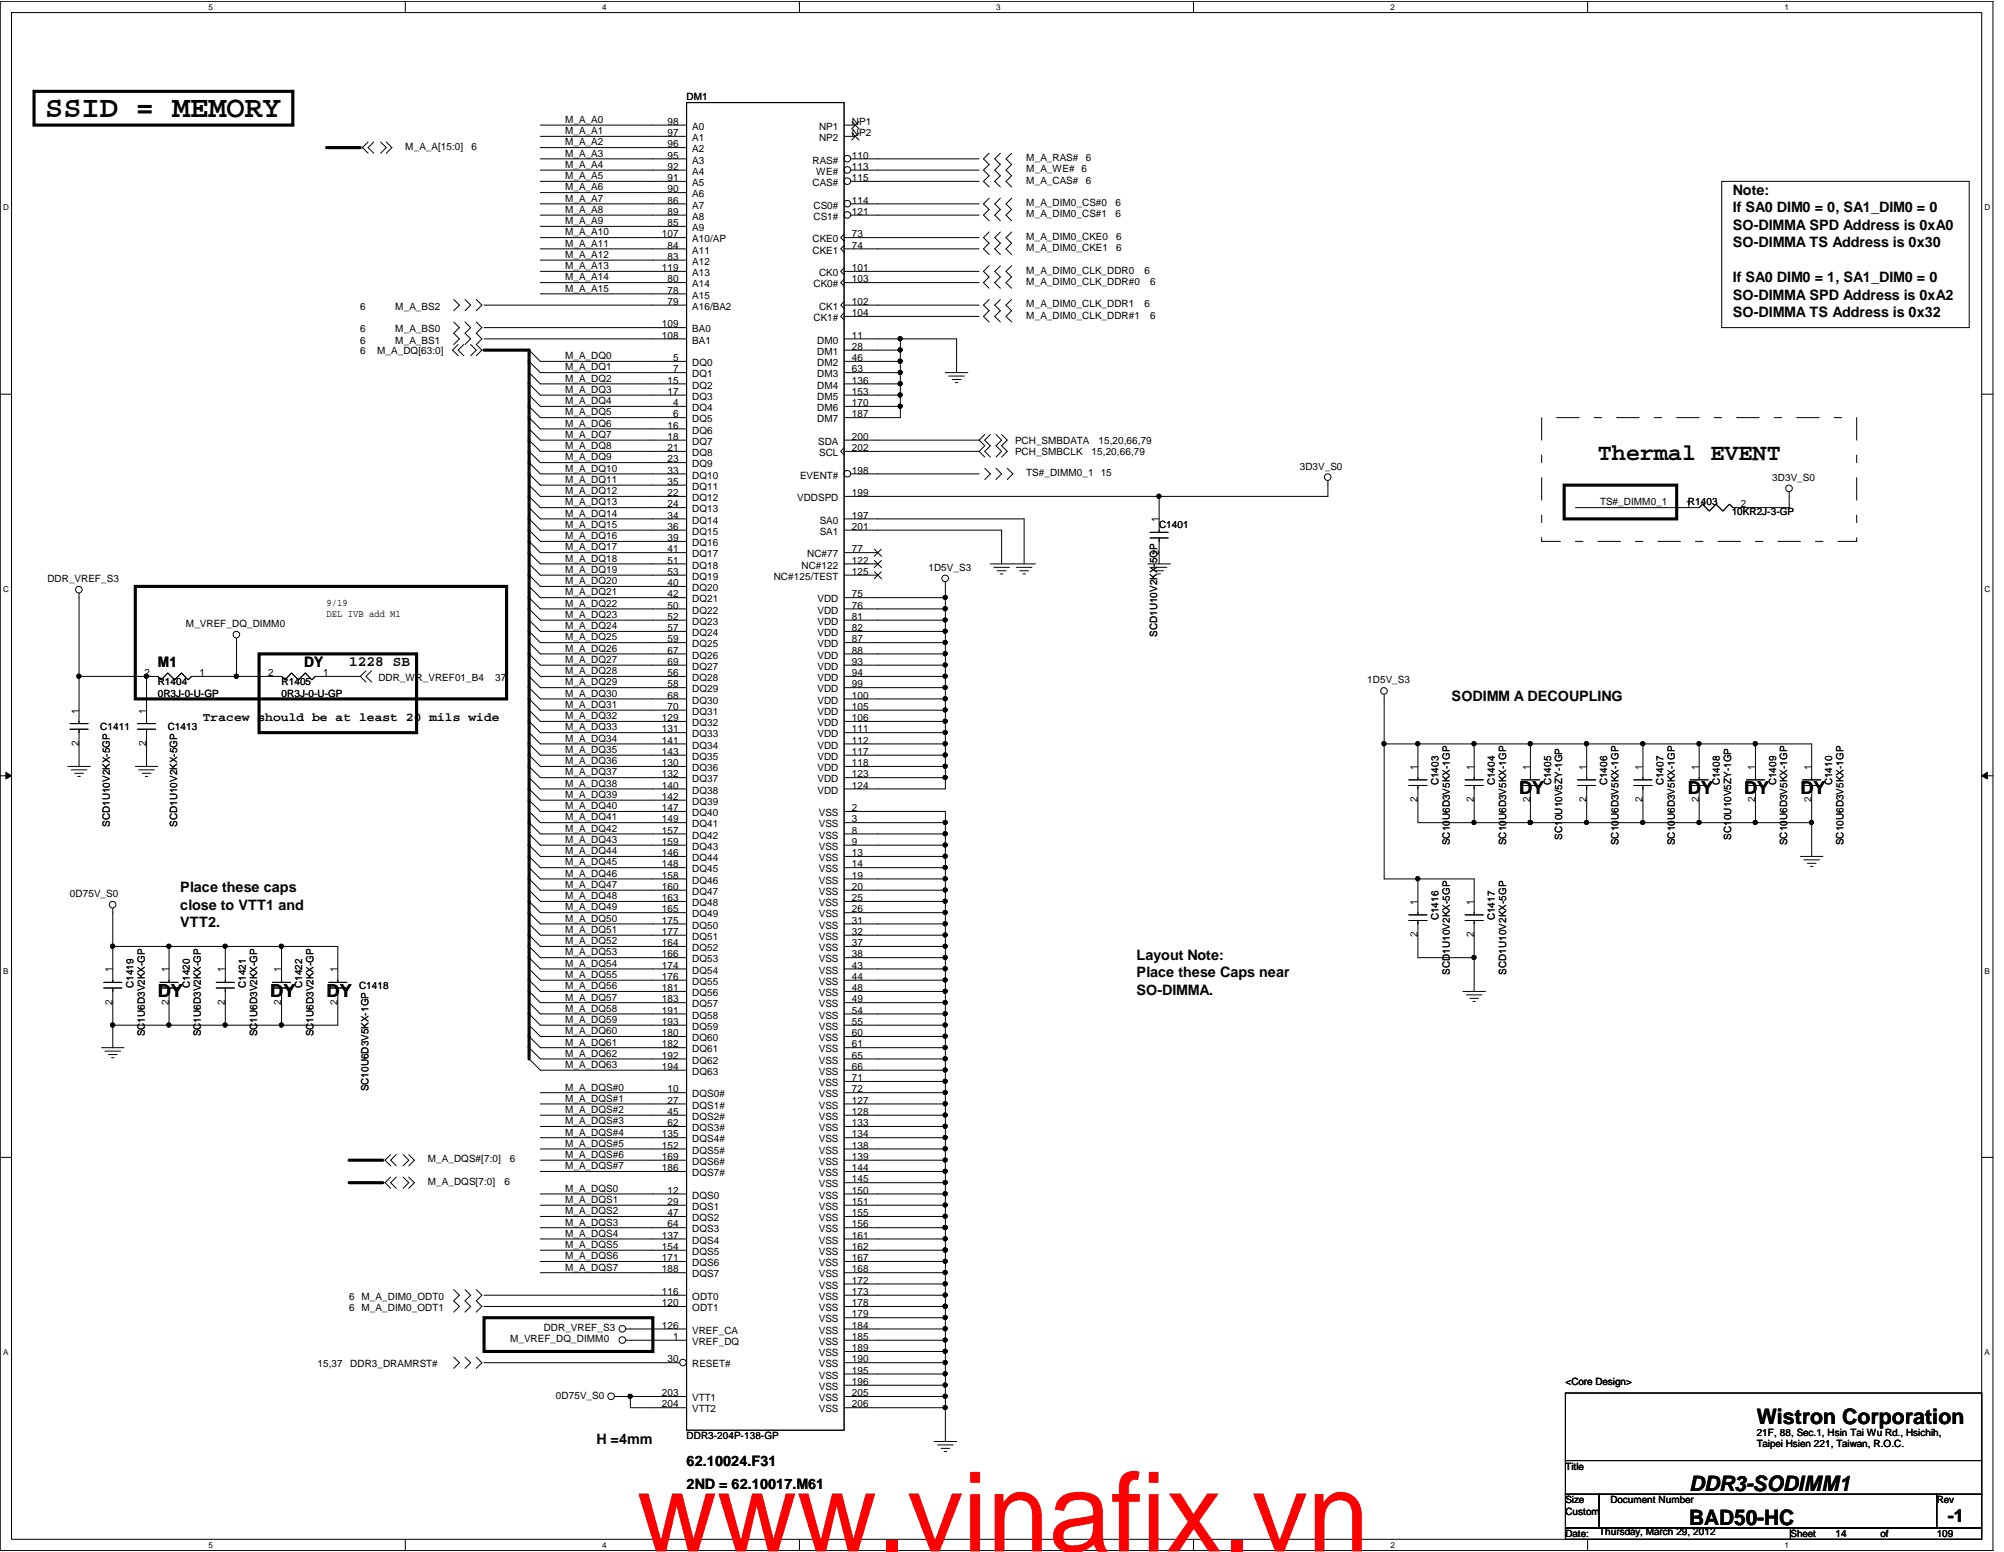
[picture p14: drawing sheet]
<svg xmlns="http://www.w3.org/2000/svg" width="255mm" height="198mm" viewBox="0 0 255 198" stroke-linecap="round" stroke-linejoin="round" font-family="sans-serif">
<defs><g id="words">
<text font-size="14.1" fill="#f00" x="81.1" y="197.7">www.vinafix.vn</text>
<text font-size="3.9" x="5.8" y="14.9">SSID = MEMORY</text>
<text font-size="3" x="203.6" y="58.5">Thermal EVENT</text>
<g font-size="2.7">
<text x="223.8" y="181.4">Wistron Corporation</text>
<text x="215.2" y="190">DDR3-SODIMM1</text>
<text x="215.2" y="194.3">BAD50-HC</text>
</g>
<g font-size="2.3">
<text x="193.6" y="101.2">DY</text>
<text x="215.1" y="101.2">DY</text>
<text x="222.2" y="101.2">DY</text>
<text x="229.4" y="101.2">DY</text>
<text x="20.1" y="127">DY</text>
<text x="34.4" y="127">DY</text>
<text x="41.6" y="127">DY</text>
<text x="248.2" y="193.9">-1</text>
</g>
<g font-size="1.8">
<text x="220.8" y="24.8">Note:</text>
<text x="220.8" y="27">If SA0 DIM0 = 0, SA1_DIM0 = 0</text>
<text x="220.8" y="29.3">SO-DIMMA SPD Address is 0xA0</text>
<text x="220.8" y="31.5">SO-DIMMA TS Address is 0x30</text>
<text x="220.8" y="36">If SA0 DIM0 = 1, SA1_DIM0 = 0</text>
<text x="220.8" y="38.2">SO-DIMMA SPD Address is 0xA2</text>
<text x="220.8" y="40.4">SO-DIMMA TS Address is 0x32</text>
<text x="20.1" y="85">M1</text>
<text x="38.7" y="85">DY</text>
<text x="44.5" y="84.8">1228 SB</text>
<text x="185" y="89.3">SODIMM A DECOUPLING</text>
<text x="23" y="113.7">Place these caps</text>
<text x="23" y="115.9">close to VTT1 and</text>
<text x="23" y="118.2">VTT2.</text>
<text x="144.8" y="122.3">Layout Note:</text>
<text x="144.8" y="124.5">Place these Caps near</text>
<text x="144.8" y="126.8">SO-DIMMA.</text>
<text x="76" y="183.9">H =4mm</text>
<text x="87.5" y="189.7">2ND = 62.10017.M61</text>
<text x="87.5" y="186.8">62.10024.F31</text>
</g>
<text font-size="1.6" x="25.8" y="91.8">Tracew should be at least 20 mils wide</text>
<g font-size="1.3">
<text x="72" y="17.1">M_A_A1</text>
<text x="72" y="15.7">M_A_A0</text>
<text x="85.1" y="15.9">98</text>
<text x="85.1" y="17.3">97</text>
<text x="87.5" y="12.8">DM1</text>
<text x="88.2" y="16.5">A0</text>
<text x="88.2" y="18">A1</text>
<text x="104.4" y="16.5">NP1</text>
<text x="104.4" y="18">NP2</text>
<text x="108.5" y="15.9">NP1</text>
<text x="108.5" y="17.3">NP2</text>
<text x="51.6" y="19.1">M_A_A[15:0]</text>
<text x="60.1" y="19.1">6</text>
<text x="72" y="18.5">M_A_A2</text>
<text x="72" y="20">M_A_A3</text>
<text x="72" y="21.4">M_A_A4</text>
<text x="72" y="22.8">M_A_A5</text>
<text x="85.1" y="18.8">96</text>
<text x="85.1" y="20.2">95</text>
<text x="85.1" y="21.6">92</text>
<text x="85.1" y="23.1">91</text>
<text x="88.2" y="19.4">A2</text>
<text x="88.2" y="20.8">A3</text>
<text x="88.2" y="22.3">A4</text>
<text x="88.2" y="23.7">A5</text>
<text x="103.5" y="20.8">RAS#</text>
<text x="103.5" y="23.7">CAS#</text>
<text x="104" y="22.3">WE#</text>
<text x="108.5" y="20.2">110</text>
<text x="108.5" y="23.1">115</text>
<text x="108.5" y="21.6">113</text>
<text x="130.8" y="22">M_A_WE# 6</text>
<text x="130.8" y="23.4">M_A_CAS#</text>
<text x="130.8" y="20.5">M_A_RAS#</text>
<text x="138.4" y="23.4">6</text>
<text x="138.4" y="20.5">6</text>
<text x="72" y="25.7">M_A_A7</text>
<text x="72" y="27.1">M_A_A8</text>
<text x="72" y="28.6">M_A_A9</text>
<text x="72" y="30">M_A_A10</text>
<text x="72" y="24.3">M_A_A6</text>
<text x="85.1" y="24.5">90</text>
<text x="85.1" y="25.9">86</text>
<text x="85.1" y="27.4">89</text>
<text x="85.1" y="28.8">85</text>
<text x="88.2" y="25.1">A6</text>
<text x="88.2" y="26.6">A7</text>
<text x="88.2" y="28">A8</text>
<text x="88.2" y="29.4">A9</text>
<text x="103.6" y="26.6">CS0#</text>
<text x="103.6" y="28">CS1#</text>
<text x="108.5" y="25.9">114</text>
<text x="108.5" y="27.4">121</text>
<text x="130.8" y="26.3">M_A_DIM0_CS#0</text>
<text x="130.8" y="27.7">M_A_DIM0_CS#1</text>
<text x="142.1" y="26.3">6</text>
<text x="142.1" y="27.7">6</text>
<text x="72" y="31.4">M_A_A11</text>
<text x="72" y="34.3">M_A_A13</text>
<text x="72" y="35.7">M_A_A14</text>
<text x="72" y="32.9">M_A_A12</text>
<text x="84.3" y="30.2">107</text>
<text x="84.3" y="34.5">119</text>
<text x="85.1" y="31.7">84</text>
<text x="85.1" y="33.1">83</text>
<text x="85.1" y="36">80</text>
<text x="88.2" y="30.9">A10/AP</text>
<text x="88.2" y="32.3">A11</text>
<text x="88.2" y="33.7">A12</text>
<text x="88.2" y="35.2">A13</text>
<text x="103.5" y="30.9">CKE0</text>
<text x="103.5" y="32.3">CKE1</text>
<text x="104.4" y="35.2">CK0</text>
<text x="108.5" y="36">103</text>
<text x="108.5" y="30.2">73</text>
<text x="108.5" y="31.7">74</text>
<text x="108.5" y="34.5">101</text>
<text x="130.8" y="30.6">M_A_DIM0_CKE0</text>
<text x="130.8" y="32">M_A_DIM0_CKE1</text>
<text x="130.8" y="34.9">M_A_DIM0_CLK_DDR0</text>
<text x="142.2" y="30.6">6</text>
<text x="142.2" y="32">6</text>
<text x="145.8" y="34.9">6</text>
<text x="45.9" y="39.5">6</text>
<text x="50.4" y="39.5">M_A_BS2</text>
<text x="72" y="37.2">M_A_A15</text>
<text x="84.3" y="41.7">109</text>
<text x="85.1" y="37.4">78</text>
<text x="85.1" y="38.8">79</text>
<text x="88.2" y="36.6">A14</text>
<text x="88.2" y="38">A15</text>
<text x="88.2" y="39.5">A16/BA2</text>
<text x="103.6" y="36.6">CK0#</text>
<text x="103.6" y="40.9">CK1#</text>
<text x="104.4" y="39.5">CK1</text>
<text x="108.5" y="40.3">104</text>
<text x="108.5" y="38.8">102</text>
<text x="130.8" y="36.3">M_A_DIM0_CLK_DDR#0</text>
<text x="130.8" y="39.2">M_A_DIM0_CLK_DDR1</text>
<text x="130.8" y="40.6">M_A_DIM0_CLK_DDR#1</text>
<text x="145.8" y="39.2">6</text>
<text x="146.5" y="36.3">6</text>
<text x="146.5" y="40.6">6</text>
<text x="45.9" y="42.3">6</text>
<text x="45.9" y="43.8">6</text>
<text x="45.9" y="45">6</text>
<text x="48.1" y="45">M_A_DQ[63:0]</text>
<text x="50.4" y="42.3">M_A_BS0</text>
<text x="50.4" y="43.8">M_A_BS1</text>
<text x="72" y="45.8">M_A_DQ0</text>
<text x="72" y="47.2">M_A_DQ1</text>
<text x="84.3" y="43.1">108</text>
<text x="85.8" y="46">5</text>
<text x="85.8" y="47.4">7</text>
<text x="88.2" y="42.3">BA0</text>
<text x="88.2" y="43.8">BA1</text>
<text x="88.2" y="46.6">DQ0</text>
<text x="104.1" y="43.8">DM0</text>
<text x="104.1" y="45.2">DM1</text>
<text x="104.1" y="46.6">DM2</text>
<text x="108.5" y="43.1">11</text>
<text x="108.5" y="44.6">28</text>
<text x="108.5" y="46">46</text>
<text x="108.5" y="47.4">63</text>
<text x="72" y="48.6">M_A_DQ2</text>
<text x="72" y="50.1">M_A_DQ3</text>
<text x="72" y="51.5">M_A_DQ4</text>
<text x="72" y="52.9">M_A_DQ5</text>
<text x="85.1" y="48.9">15</text>
<text x="85.1" y="50.3">17</text>
<text x="85.8" y="51.7">4</text>
<text x="85.8" y="53.2">6</text>
<text x="88.2" y="48.1">DQ1</text>
<text x="88.2" y="49.5">DQ2</text>
<text x="88.2" y="50.9">DQ3</text>
<text x="88.2" y="52.4">DQ4</text>
<text x="88.2" y="53.8">DQ5</text>
<text x="104.1" y="48.1">DM3</text>
<text x="104.1" y="49.5">DM4</text>
<text x="104.1" y="50.9">DM5</text>
<text x="104.1" y="52.4">DM6</text>
<text x="104.1" y="53.8">DM7</text>
<text x="108.5" y="48.9">136</text>
<text x="108.5" y="50.3">153</text>
<text x="108.5" y="51.7">170</text>
<text x="108.5" y="53.2">187</text>
<text x="72" y="54.4">M_A_DQ6</text>
<text x="72" y="55.8">M_A_DQ7</text>
<text x="72" y="57.2">M_A_DQ8</text>
<text x="72" y="58.7">M_A_DQ9</text>
<text x="85.1" y="54.6">16</text>
<text x="85.1" y="56">18</text>
<text x="85.1" y="57.5">21</text>
<text x="85.1" y="58.9">23</text>
<text x="88.2" y="55.2">DQ6</text>
<text x="88.2" y="56.7">DQ7</text>
<text x="88.2" y="58.1">DQ8</text>
<text x="88.2" y="59.5">DQ9</text>
<text x="104.2" y="56.7">SDA</text>
<text x="104.4" y="58.1">SCL</text>
<text x="108.5" y="56">200</text>
<text x="108.5" y="57.5">202</text>
<text x="129.3" y="57.9">PCH_SMBCLK</text>
<text x="129.3" y="56.5">PCH_SMBDATA</text>
<text x="139.1" y="57.9">15,20,66,79</text>
<text x="140" y="56.5">15,20,66,79</text>
<text x="165.6" y="59.8">3D3V_S0</text>
<text x="72" y="63">M_A_DQ12</text>
<text x="72" y="64.4">M_A_DQ13</text>
<text x="72" y="65.8">M_A_DQ14</text>
<text x="72" y="60.1">M_A_DQ10</text>
<text x="72" y="61.5">M_A_DQ11</text>
<text x="85.1" y="60.3">33</text>
<text x="85.1" y="61.8">35</text>
<text x="85.1" y="63.2">22</text>
<text x="85.1" y="64.6">24</text>
<text x="88.2" y="61">DQ10</text>
<text x="88.2" y="62.4">DQ11</text>
<text x="88.2" y="63.8">DQ12</text>
<text x="88.2" y="65.3">DQ13</text>
<text x="101.6" y="63.8">VDDSPD</text>
<text x="101.9" y="61">EVENT#</text>
<text x="108.5" y="60.3">198</text>
<text x="108.5" y="63.2">199</text>
<text x="130.8" y="60.7">TS#_DIMM0_1 15</text>
<text x="203.9" y="64.4">TS#_DIMM0_1</text>
<text x="214.8" y="64.6">1R1403</text>
<text x="220.6" y="65.7">10KR2J-3-GP</text>
<text x="221.8" y="64.6">2</text>
<text x="225.8" y="61.3">3D3V_S0</text>
<text x="72" y="67.3">M_A_DQ15</text>
<text x="72" y="68.7">M_A_DQ16</text>
<text x="72" y="70.1">M_A_DQ17</text>
<text x="72" y="71.6">M_A_DQ18</text>
<text x="85.1" y="66.1">34</text>
<text x="85.1" y="67.5">36</text>
<text x="85.1" y="68.9">39</text>
<text x="85.1" y="70.4">41</text>
<text x="85.1" y="71.8">51</text>
<text x="88.2" y="66.7">DQ14</text>
<text x="88.2" y="68.1">DQ15</text>
<text x="88.2" y="69.6">DQ16</text>
<text x="88.2" y="71">DQ17</text>
<text x="102.9" y="71">NC#77</text>
<text x="104.4" y="66.7">SA0</text>
<text x="104.4" y="68.1">SA1</text>
<text x="108.5" y="71.8">122</text>
<text x="108.5" y="70.4">77</text>
<text x="108.5" y="66.1">197</text>
<text x="108.5" y="67.5">201</text>
<text x="147.6" y="70.7" transform="rotate(-90 147.6 70.7)">2</text>
<text x="147.6" y="66.6" transform="rotate(-90 147.6 66.6)">1</text>
<text x="147.7" y="67.3">C1401</text>
<text x="6" y="74.2">DDR_VREF_S3</text>
<text x="41.6" y="77.2">9/19</text>
<text x="72" y="73">M_A_DQ19</text>
<text x="72" y="74.4">M_A_DQ20</text>
<text x="72" y="75.9">M_A_DQ21</text>
<text x="72" y="77.3">M_A_DQ22</text>
<text x="85.1" y="73.2">53</text>
<text x="85.1" y="74.7">40</text>
<text x="85.1" y="76.1">42</text>
<text x="85.1" y="77.5">50</text>
<text x="88.2" y="72.4">DQ18</text>
<text x="88.2" y="73.9">DQ19</text>
<text x="88.2" y="75.3">DQ20</text>
<text x="88.2" y="76.7">DQ21</text>
<text x="98.6" y="73.9">NC#125/TEST</text>
<text x="102.1" y="72.4">NC#122</text>
<text x="104.2" y="76.7">VDD</text>
<text x="108.5" y="76.1">75</text>
<text x="108.5" y="77.5">76</text>
<text x="108.5" y="73.2">125</text>
<text x="118.3" y="72.7">1D5V_S3</text>
<text x="23.7" y="79.9">M_VREF_DQ_DIMM0</text>
<text x="41.6" y="78.7">DEL IVB add M1</text>
<text x="72" y="78.7">M_A_DQ23</text>
<text x="72" y="80.2">M_A_DQ24</text>
<text x="72" y="81.6">M_A_DQ25</text>
<text x="72" y="83">M_A_DQ26</text>
<text x="85.1" y="79">52</text>
<text x="85.1" y="80.4">57</text>
<text x="85.1" y="81.8">59</text>
<text x="85.1" y="83.3">67</text>
<text x="88.2" y="78.2">DQ22</text>
<text x="88.2" y="79.6">DQ23</text>
<text x="88.2" y="81">DQ24</text>
<text x="88.2" y="82.5">DQ25</text>
<text x="88.2" y="83.9">DQ26</text>
<text x="104.2" y="78.2">VDD</text>
<text x="104.2" y="79.6">VDD</text>
<text x="104.2" y="81">VDD</text>
<text x="104.2" y="82.5">VDD</text>
<text x="104.2" y="83.9">VDD</text>
<text x="108.5" y="79">81</text>
<text x="108.5" y="80.4">82</text>
<text x="108.5" y="81.8">87</text>
<text x="108.5" y="83.3">88</text>
<text x="147.4" y="81.2" transform="rotate(-90 147.4 81.2)">SCD1U10V2KX-5GP</text>
<text x="18.4" y="86.1">2</text>
<text x="20.1" y="87.3">R1404</text>
<text x="20.1" y="88.8">0R3J-0-U-GP</text>
<text x="25.4" y="86.1">1</text>
<text x="34.2" y="86.1">2</text>
<text x="35.9" y="87.3">R1405</text>
<text x="35.9" y="88.8">0R3J-0-U-GP</text>
<text x="41.2" y="86.1">1</text>
<text x="48.2" y="86.8">DDR_WR_VREF01_B4</text>
<text x="63.1" y="86.8">37</text>
<text x="72" y="84.5">M_A_DQ27</text>
<text x="72" y="85.9">M_A_DQ28</text>
<text x="72" y="87.3">M_A_DQ29</text>
<text x="72" y="88.8">M_A_DQ30</text>
<text x="85.1" y="84.7">69</text>
<text x="85.1" y="86.1">56</text>
<text x="85.1" y="87.6">58</text>
<text x="85.1" y="89">68</text>
<text x="88.2" y="85.3">DQ27</text>
<text x="88.2" y="86.8">DQ28</text>
<text x="88.2" y="88.2">DQ29</text>
<text x="88.2" y="89.6">DQ30</text>
<text x="104.2" y="85.3">VDD</text>
<text x="104.2" y="86.8">VDD</text>
<text x="104.2" y="88.2">VDD</text>
<text x="104.2" y="89.6">VDD</text>
<text x="108.5" y="84.7">93</text>
<text x="108.5" y="86.1">94</text>
<text x="108.5" y="87.6">99</text>
<text x="108.5" y="89">100</text>
<text x="174.2" y="87.1">1D5V_S3</text>
<text x="10" y="95.1" transform="rotate(-90 10 95.1)">2</text>
<text x="10" y="90.9" transform="rotate(-90 10 90.9)">1</text>
<text x="12.8" y="93.1">C1411</text>
<text x="18.6" y="95.1" transform="rotate(-90 18.6 95.1)">2</text>
<text x="18.6" y="90.9" transform="rotate(-90 18.6 90.9)">1</text>
<text x="21.4" y="93.1">C1413</text>
<text x="72" y="90.2">M_A_DQ31</text>
<text x="72" y="91.6">M_A_DQ32</text>
<text x="72" y="93.1">M_A_DQ33</text>
<text x="72" y="94.5">M_A_DQ34</text>
<text x="72" y="95.9">M_A_DQ35</text>
<text x="84.3" y="91.9">129</text>
<text x="84.3" y="93.3">131</text>
<text x="84.3" y="94.7">141</text>
<text x="85.1" y="90.4">70</text>
<text x="88.2" y="91.1">DQ31</text>
<text x="88.2" y="92.5">DQ32</text>
<text x="88.2" y="93.9">DQ33</text>
<text x="88.2" y="95.4">DQ34</text>
<text x="104.2" y="91.1">VDD</text>
<text x="104.2" y="92.5">VDD</text>
<text x="104.2" y="93.9">VDD</text>
<text x="104.2" y="95.4">VDD</text>
<text x="108.5" y="90.4">105</text>
<text x="108.5" y="91.9">106</text>
<text x="108.5" y="93.3">111</text>
<text x="108.5" y="94.7">112</text>
<text x="72" y="97.4">M_A_DQ36</text>
<text x="72" y="98.8">M_A_DQ37</text>
<text x="72" y="100.2">M_A_DQ38</text>
<text x="72" y="101.7">M_A_DQ39</text>
<text x="84.3" y="96.2">143</text>
<text x="84.3" y="97.6">130</text>
<text x="84.3" y="99">132</text>
<text x="84.3" y="100.5">140</text>
<text x="84.3" y="101.9">142</text>
<text x="88.2" y="96.8">DQ35</text>
<text x="88.2" y="98.2">DQ36</text>
<text x="88.2" y="99.7">DQ37</text>
<text x="88.2" y="101.1">DQ38</text>
<text x="104.2" y="96.8">VDD</text>
<text x="104.2" y="98.2">VDD</text>
<text x="104.2" y="99.7">VDD</text>
<text x="104.2" y="101.1">VDD</text>
<text x="108.5" y="96.2">117</text>
<text x="108.5" y="97.6">118</text>
<text x="108.5" y="99">123</text>
<text x="108.5" y="100.5">124</text>
<text x="180.6" y="98.1" transform="rotate(-90 180.6 98.1)">1</text>
<text x="183.3" y="100.1" transform="rotate(-90 183.3 100.1)">C1403</text>
<text x="187.8" y="98.1" transform="rotate(-90 187.8 98.1)">1</text>
<text x="190.5" y="100.1" transform="rotate(-90 190.5 100.1)">C1404</text>
<text x="195" y="98.1" transform="rotate(-90 195 98.1)">1</text>
<text x="197.6" y="100.1" transform="rotate(-90 197.6 100.1)">C1405</text>
<text x="202.1" y="98.1" transform="rotate(-90 202.1 98.1)">1</text>
<text x="204.8" y="100.1" transform="rotate(-90 204.8 100.1)">C1406</text>
<text x="209.3" y="98.1" transform="rotate(-90 209.3 98.1)">1</text>
<text x="212" y="100.1" transform="rotate(-90 212 100.1)">C1407</text>
<text x="216.5" y="98.1" transform="rotate(-90 216.5 98.1)">1</text>
<text x="219.1" y="100.1" transform="rotate(-90 219.1 100.1)">C1408</text>
<text x="223.6" y="98.1" transform="rotate(-90 223.6 98.1)">1</text>
<text x="226.3" y="100.1" transform="rotate(-90 226.3 100.1)">C1409</text>
<text x="230.8" y="98.1" transform="rotate(-90 230.8 98.1)">1</text>
<text x="233.5" y="100.1" transform="rotate(-90 233.5 100.1)">C1410</text>
<text x="14" y="105.4" transform="rotate(-90 14 105.4)">SCD1U10V2KX-5GP</text>
<text x="22.6" y="105.4" transform="rotate(-90 22.6 105.4)">SCD1U10V2KX-5GP</text>
<text x="72" y="103.1">M_A_DQ40</text>
<text x="72" y="104.5">M_A_DQ41</text>
<text x="72" y="106">M_A_DQ42</text>
<text x="72" y="107.4">M_A_DQ43</text>
<text x="84.3" y="103.3">147</text>
<text x="84.3" y="104.8">149</text>
<text x="84.3" y="106.2">157</text>
<text x="84.3" y="107.6">159</text>
<text x="88.2" y="102.5">DQ39</text>
<text x="88.2" y="104">DQ40</text>
<text x="88.2" y="105.4">DQ41</text>
<text x="88.2" y="106.8">DQ42</text>
<text x="104.3" y="104">VSS</text>
<text x="104.3" y="105.4">VSS</text>
<text x="104.3" y="106.8">VSS</text>
<text x="108.5" y="103.3">2</text>
<text x="108.5" y="104.8">3</text>
<text x="108.5" y="106.2">8</text>
<text x="108.5" y="107.6">9</text>
<text x="180.6" y="102.2" transform="rotate(-90 180.6 102.2)">2</text>
<text x="184.7" y="107.7" transform="rotate(-90 184.7 107.7)">SC10U6D3V5KX-1GP</text>
<text x="187.8" y="102.2" transform="rotate(-90 187.8 102.2)">2</text>
<text x="191.9" y="107.7" transform="rotate(-90 191.9 107.7)">SC10U6D3V5KX-1GP</text>
<text x="195" y="102.2" transform="rotate(-90 195 102.2)">2</text>
<text x="199.1" y="107" transform="rotate(-90 199.1 107)">SC10U10V5ZY-1GP</text>
<text x="202.1" y="102.2" transform="rotate(-90 202.1 102.2)">2</text>
<text x="206.2" y="107.7" transform="rotate(-90 206.2 107.7)">SC10U6D3V5KX-1GP</text>
<text x="209.3" y="102.2" transform="rotate(-90 209.3 102.2)">2</text>
<text x="213.4" y="107.7" transform="rotate(-90 213.4 107.7)">SC10U6D3V5KX-1GP</text>
<text x="216.5" y="102.2" transform="rotate(-90 216.5 102.2)">2</text>
<text x="220.6" y="107" transform="rotate(-90 220.6 107)">SC10U10V5ZY-1GP</text>
<text x="223.6" y="102.2" transform="rotate(-90 223.6 102.2)">2</text>
<text x="227.7" y="107.7" transform="rotate(-90 227.7 107.7)">SC10U6D3V5KX-1GP</text>
<text x="230.8" y="102.2" transform="rotate(-90 230.8 102.2)">2</text>
<text x="234.9" y="107.7" transform="rotate(-90 234.9 107.7)">SC10U6D3V5KX-1GP</text>
<text x="72" y="108.8">M_A_DQ44</text>
<text x="72" y="110.3">M_A_DQ45</text>
<text x="72" y="111.7">M_A_DQ46</text>
<text x="72" y="113.1">M_A_DQ47</text>
<text x="84.3" y="109.1">146</text>
<text x="84.3" y="110.5">148</text>
<text x="84.3" y="111.9">158</text>
<text x="84.3" y="113.4">160</text>
<text x="88.2" y="108.3">DQ43</text>
<text x="88.2" y="109.7">DQ44</text>
<text x="88.2" y="111.1">DQ45</text>
<text x="88.2" y="112.6">DQ46</text>
<text x="104.3" y="108.3">VSS</text>
<text x="104.3" y="109.7">VSS</text>
<text x="104.3" y="111.1">VSS</text>
<text x="104.3" y="112.6">VSS</text>
<text x="108.5" y="109.1">13</text>
<text x="108.5" y="110.5">14</text>
<text x="108.5" y="111.9">19</text>
<text x="108.5" y="113.4">20</text>
<text x="8.9" y="114.3">0D75V_S0</text>
<text x="72" y="114.6">M_A_DQ48</text>
<text x="72" y="116">M_A_DQ49</text>
<text x="72" y="117.4">M_A_DQ50</text>
<text x="72" y="118.9">M_A_DQ51</text>
<text x="84.3" y="114.8">163</text>
<text x="84.3" y="116.2">165</text>
<text x="84.3" y="117.7">175</text>
<text x="84.3" y="119.1">177</text>
<text x="88.2" y="114">DQ47</text>
<text x="88.2" y="115.4">DQ48</text>
<text x="88.2" y="116.9">DQ49</text>
<text x="88.2" y="118.3">DQ50</text>
<text x="88.2" y="119.7">DQ51</text>
<text x="104.3" y="114">VSS</text>
<text x="104.3" y="115.4">VSS</text>
<text x="104.3" y="116.9">VSS</text>
<text x="104.3" y="118.3">VSS</text>
<text x="104.3" y="119.7">VSS</text>
<text x="108.5" y="114.8">25</text>
<text x="108.5" y="116.2">26</text>
<text x="108.5" y="117.7">31</text>
<text x="108.5" y="119.1">32</text>
<text x="180.6" y="119.4" transform="rotate(-90 180.6 119.4)">2</text>
<text x="180.6" y="115.3" transform="rotate(-90 180.6 115.3)">1</text>
<text x="183.3" y="117.3" transform="rotate(-90 183.3 117.3)">C1416</text>
<text x="187.8" y="119.4" transform="rotate(-90 187.8 119.4)">2</text>
<text x="187.8" y="115.3" transform="rotate(-90 187.8 115.3)">1</text>
<text x="190.5" y="117.3" transform="rotate(-90 190.5 117.3)">C1417</text>
<text x="14.3" y="123.9" transform="rotate(-90 14.3 123.9)">1</text>
<text x="17" y="125.9" transform="rotate(-90 17 125.9)">C1419</text>
<text x="21.5" y="123.9" transform="rotate(-90 21.5 123.9)">1</text>
<text x="24.2" y="125.9" transform="rotate(-90 24.2 125.9)">C1420</text>
<text x="28.7" y="123.9" transform="rotate(-90 28.7 123.9)">1</text>
<text x="31.3" y="125.9" transform="rotate(-90 31.3 125.9)">C1421</text>
<text x="35.8" y="123.9" transform="rotate(-90 35.8 123.9)">1</text>
<text x="38.5" y="125.9" transform="rotate(-90 38.5 125.9)">C1422</text>
<text x="43" y="123.9" transform="rotate(-90 43 123.9)">1</text>
<text x="72" y="120.3">M_A_DQ52</text>
<text x="72" y="121.7">M_A_DQ53</text>
<text x="72" y="123.2">M_A_DQ54</text>
<text x="72" y="124.6">M_A_DQ55</text>
<text x="84.3" y="120.5">164</text>
<text x="84.3" y="122">166</text>
<text x="84.3" y="123.4">174</text>
<text x="84.3" y="124.8">176</text>
<text x="88.2" y="121.2">DQ52</text>
<text x="88.2" y="122.6">DQ53</text>
<text x="88.2" y="124">DQ54</text>
<text x="88.2" y="125.5">DQ55</text>
<text x="104.3" y="121.2">VSS</text>
<text x="104.3" y="122.6">VSS</text>
<text x="104.3" y="124">VSS</text>
<text x="104.3" y="125.5">VSS</text>
<text x="108.5" y="120.5">37</text>
<text x="108.5" y="122">38</text>
<text x="108.5" y="123.4">43</text>
<text x="108.5" y="124.8">44</text>
<text x="184.7" y="124.2" transform="rotate(-90 184.7 124.2)">SCD1U10V2KX-5GP</text>
<text x="191.9" y="124.2" transform="rotate(-90 191.9 124.2)">SCD1U10V2KX-5GP</text>
<text x="14.3" y="128" transform="rotate(-90 14.3 128)">2</text>
<text x="21.5" y="128" transform="rotate(-90 21.5 128)">2</text>
<text x="28.7" y="128" transform="rotate(-90 28.7 128)">2</text>
<text x="35.8" y="128" transform="rotate(-90 35.8 128)">2</text>
<text x="43" y="128" transform="rotate(-90 43 128)">2</text>
<text x="45.7" y="126">C1418</text>
<text x="72" y="126">M_A_DQ56</text>
<text x="72" y="127.5">M_A_DQ57</text>
<text x="72" y="128.9">M_A_DQ58</text>
<text x="72" y="130.3">M_A_DQ59</text>
<text x="72" y="131.8">M_A_DQ60</text>
<text x="84.3" y="126.3">181</text>
<text x="84.3" y="127.7">183</text>
<text x="84.3" y="129.1">191</text>
<text x="84.3" y="130.6">193</text>
<text x="88.2" y="126.9">DQ56</text>
<text x="88.2" y="128.4">DQ57</text>
<text x="88.2" y="129.8">DQ58</text>
<text x="88.2" y="131.2">DQ59</text>
<text x="104.3" y="126.9">VSS</text>
<text x="104.3" y="128.4">VSS</text>
<text x="104.3" y="129.8">VSS</text>
<text x="104.3" y="131.2">VSS</text>
<text x="108.5" y="126.3">48</text>
<text x="108.5" y="127.7">49</text>
<text x="108.5" y="129.1">54</text>
<text x="108.5" y="130.6">55</text>
<text x="18.4" y="132.1" transform="rotate(-90 18.4 132.1)">SC1U6D3V2KX-GP</text>
<text x="25.6" y="132.1" transform="rotate(-90 25.6 132.1)">SC1U6D3V2KX-GP</text>
<text x="32.8" y="132.1" transform="rotate(-90 32.8 132.1)">SC1U6D3V2KX-GP</text>
<text x="39.9" y="132.1" transform="rotate(-90 39.9 132.1)">SC1U6D3V2KX-GP</text>
<text x="72" y="133.2">M_A_DQ61</text>
<text x="72" y="134.6">M_A_DQ62</text>
<text x="72" y="136.1">M_A_DQ63</text>
<text x="84.3" y="132">180</text>
<text x="84.3" y="133.4">182</text>
<text x="84.3" y="134.9">192</text>
<text x="84.3" y="136.3">194</text>
<text x="88.2" y="132.7">DQ60</text>
<text x="88.2" y="134.1">DQ61</text>
<text x="88.2" y="135.5">DQ62</text>
<text x="88.2" y="137">DQ63</text>
<text x="104.3" y="132.7">VSS</text>
<text x="104.3" y="134.1">VSS</text>
<text x="104.3" y="135.5">VSS</text>
<text x="104.3" y="137">VSS</text>
<text x="108.5" y="132">60</text>
<text x="108.5" y="133.4">61</text>
<text x="108.5" y="134.9">65</text>
<text x="108.5" y="136.3">66</text>
<text x="108.5" y="137.7">71</text>
<text x="46.9" y="139.1" transform="rotate(-90 46.9 139.1)">SC10U6D3V5KX-1GP</text>
<text x="72" y="138.9">M_A_DQS#0</text>
<text x="72" y="140.4">M_A_DQS#1</text>
<text x="72" y="141.8">M_A_DQS#2</text>
<text x="72" y="143.2">M_A_DQS#3</text>
<text x="85.1" y="139.2">10</text>
<text x="85.1" y="140.6">27</text>
<text x="85.1" y="142">45</text>
<text x="85.1" y="143.5">62</text>
<text x="88.2" y="139.8">DQS0#</text>
<text x="88.2" y="141.3">DQS1#</text>
<text x="88.2" y="142.7">DQS2#</text>
<text x="104.3" y="138.4">VSS</text>
<text x="104.3" y="139.8">VSS</text>
<text x="104.3" y="141.3">VSS</text>
<text x="104.3" y="142.7">VSS</text>
<text x="108.5" y="139.2">72</text>
<text x="108.5" y="140.6">127</text>
<text x="108.5" y="142">128</text>
<text x="108.5" y="143.5">133</text>
<text x="54.5" y="148.1">M_A_DQS#[7:0]</text>
<text x="65" y="148.1">6</text>
<text x="72" y="146.1">M_A_DQS#5</text>
<text x="72" y="147.5">M_A_DQS#6</text>
<text x="72" y="149">M_A_DQS#7</text>
<text x="72" y="144.7">M_A_DQS#4</text>
<text x="84.3" y="144.9">135</text>
<text x="84.3" y="146.3">152</text>
<text x="84.3" y="147.8">169</text>
<text x="84.3" y="149.2">186</text>
<text x="88.2" y="144.1">DQS3#</text>
<text x="88.2" y="145.6">DQS4#</text>
<text x="88.2" y="147">DQS5#</text>
<text x="88.2" y="148.4">DQS6#</text>
<text x="88.2" y="149.9">DQS7#</text>
<text x="104.3" y="144.1">VSS</text>
<text x="104.3" y="145.6">VSS</text>
<text x="104.3" y="147">VSS</text>
<text x="104.3" y="148.4">VSS</text>
<text x="104.3" y="149.9">VSS</text>
<text x="108.5" y="144.9">134</text>
<text x="108.5" y="146.3">138</text>
<text x="108.5" y="147.8">139</text>
<text x="108.5" y="149.2">144</text>
<text x="54.5" y="151">M_A_DQS[7:0]</text>
<text x="64.3" y="151">6</text>
<text x="72" y="151.8">M_A_DQS0</text>
<text x="72" y="153.3">M_A_DQS1</text>
<text x="72" y="154.7">M_A_DQS2</text>
<text x="85.1" y="152.1">12</text>
<text x="85.1" y="153.5">29</text>
<text x="85.1" y="154.9">47</text>
<text x="88.2" y="152.7">DQS0</text>
<text x="88.2" y="154.2">DQS1</text>
<text x="88.2" y="155.6">DQS2</text>
<text x="104.3" y="151.3">VSS</text>
<text x="104.3" y="152.7">VSS</text>
<text x="104.3" y="154.2">VSS</text>
<text x="104.3" y="155.6">VSS</text>
<text x="108.5" y="150.6">145</text>
<text x="108.5" y="152.1">150</text>
<text x="108.5" y="153.5">151</text>
<text x="108.5" y="154.9">155</text>
<text x="72" y="156.1">M_A_DQS3</text>
<text x="72" y="157.6">M_A_DQS4</text>
<text x="72" y="159">M_A_DQS5</text>
<text x="72" y="160.4">M_A_DQS6</text>
<text x="72" y="161.9">M_A_DQS7</text>
<text x="84.3" y="157.8">137</text>
<text x="84.3" y="159.3">154</text>
<text x="84.3" y="160.7">171</text>
<text x="85.1" y="156.4">64</text>
<text x="88.2" y="157">DQS3</text>
<text x="88.2" y="158.5">DQS4</text>
<text x="88.2" y="159.9">DQS5</text>
<text x="88.2" y="161.3">DQS6</text>
<text x="104.3" y="157">VSS</text>
<text x="104.3" y="158.5">VSS</text>
<text x="104.3" y="159.9">VSS</text>
<text x="104.3" y="161.3">VSS</text>
<text x="108.5" y="156.4">156</text>
<text x="108.5" y="157.8">161</text>
<text x="108.5" y="159.3">162</text>
<text x="108.5" y="160.7">167</text>
<text x="44.5" y="165.6">6 M_A_DIM0_ODT0</text>
<text x="44.5" y="167.1">6 M_A_DIM0_ODT1</text>
<text x="84.3" y="162.1">188</text>
<text x="84.3" y="165">116</text>
<text x="84.3" y="166.4">120</text>
<text x="88.2" y="162.8">DQS7</text>
<text x="88.2" y="165.6">ODT0</text>
<text x="88.2" y="167.1">ODT1</text>
<text x="104.3" y="162.8">VSS</text>
<text x="104.3" y="164.2">VSS</text>
<text x="104.3" y="165.6">VSS</text>
<text x="104.3" y="167.1">VSS</text>
<text x="108.5" y="162.1">168</text>
<text x="108.5" y="163.6">172</text>
<text x="108.5" y="165">173</text>
<text x="108.5" y="166.4">178</text>
<text x="108.5" y="167.9">179</text>
<text x="65" y="171">M_VREF_DQ_DIMM0</text>
<text x="69.3" y="169.6">DDR_VREF_S3</text>
<text x="84.3" y="169.3">126</text>
<text x="85.1" y="173.6">30</text>
<text x="85.8" y="170.7">1</text>
<text x="88.2" y="169.9">VREF_CA</text>
<text x="88.2" y="171.4">VREF_DQ</text>
<text x="104.3" y="168.5">VSS</text>
<text x="104.3" y="169.9">VSS</text>
<text x="104.3" y="171.4">VSS</text>
<text x="104.3" y="172.8">VSS</text>
<text x="108.5" y="169.3">184</text>
<text x="108.5" y="170.7">185</text>
<text x="108.5" y="172.2">189</text>
<text x="108.5" y="173.6">190</text>
<text x="40.5" y="174.2">15,37</text>
<text x="44.6" y="174.2">DDR3_DRAMRST#</text>
<text x="70.8" y="178.2">0D75V_S0</text>
<text x="84.3" y="177.9">203</text>
<text x="84.3" y="179.3">204</text>
<text x="88.2" y="174.2">RESET#</text>
<text x="88.2" y="178.5">VTT1</text>
<text x="88.2" y="180">VTT2</text>
<text x="104.3" y="174.2">VSS</text>
<text x="104.3" y="175.7">VSS</text>
<text x="104.3" y="177.1">VSS</text>
<text x="104.3" y="178.5">VSS</text>
<text x="104.3" y="180">VSS</text>
<text x="108.5" y="175">195</text>
<text x="108.5" y="176.5">196</text>
<text x="108.5" y="177.9">205</text>
<text x="108.5" y="179.3">206</text>
<text x="199.5" y="176.5">&lt;Core Design&gt;</text>
<text x="87.5" y="183.4">DDR3-204P-138-GP</text>
<text x="223.8" y="182.9">21F, 88, Sec.1, Hsin Tai Wu Rd., Hsichih,</text>
<text x="223.8" y="184.4">Taipei Hsien 221, Taiwan, R.O.C.</text>
<text x="199.5" y="187.2">Title</text>
<text x="199.5" y="191.5">Size</text>
<text x="205.2" y="191.5">Document Number</text>
<text x="246.8" y="191.5">Rev</text>
<text x="199.5" y="195.8">Date:</text>
<text x="199.5" y="193">Custom</text>
<text x="203.8" y="195.6">Thursday, March 29, 2012</text>
<text x="228.1" y="195.8">Sheet</text>
<text x="233.9" y="195.8">14</text>
<text x="239.6" y="195.8">of</text>
<text x="246.8" y="195.8">109</text>
</g>
<g font-size="1">
<text x="26.6" y="1.2">5</text>
<text x="76.7" y="1.2">4</text>
<text x="126.9" y="1.2">3</text>
<text x="177.2" y="1.2">2</text>
<text x="227.4" y="1.2">1</text>
<text x=".4" y="26.8">D</text>
<text x="252.9" y="26.8">D</text>
<text x=".4" y="75.4">C</text>
<text x="252.9" y="75.4">C</text>
<text x=".4" y="124">B</text>
<text x="252.9" y="124">B</text>
<text x=".4" y="172.7">A</text>
<text x="252.9" y="172.7">A</text>
<text x="26.6" y="197.2">5</text>
<text x="76.7" y="197.2">4</text>
<text x="177.2" y="197.2">2</text>
<text x="227.4" y="197.2">1</text>
</g>
</g></defs>
<path d="M0 .2h253.9v197.4h-253.9zM1.5 1.6h251v194.5h-251z" fill="none" stroke="#000" stroke-width=".13"/>
<g fill="#fff">
<path d="M26.6 .3h.5v1.1h-.5z"/>
<path d="M26.6 196.3h.5v1.1h-.5z"/>
</g>
<path d="M51.6 .2v1.4M51.6 196.1v1.5" fill="none" stroke="#000" stroke-width=".13"/>
<g fill="#fff">
<path d="M76.7 .3h.6v1.1h-.6z"/>
<path d="M76.7 196.3h.6v1.1h-.6z"/>
</g>
<path d="M101.9 .2v1.4M101.9 196.1v1.5" fill="none" stroke="#000" stroke-width=".13"/>
<g fill="#fff">
<path d="M126.9 .3h.6v1.1h-.6z"/>
<path d="M126.9 196.3h.6v1.1h-.6z"/>
</g>
<path d="M152.1 .2v1.4M152.1 196.1v1.5" fill="none" stroke="#000" stroke-width=".13"/>
<g fill="#fff">
<path d="M177.2 .3h.5v1.1h-.5z"/>
<path d="M177.2 196.3h.5v1.1h-.5z"/>
</g>
<path d="M202.3 .2v1.4M202.3 196.1v1.5" fill="none" stroke="#000" stroke-width=".13"/>
<g fill="#fff">
<path d="M227.4 .3h.5v1.1h-.5z"/>
<path d="M227.4 196.3h.5v1.1h-.5z"/>
<path d="M.4 25.9h.7v1.1h-.7z"/>
<path d="M252.9 25.9h.7v1.1h-.7z"/>
<path d="M.4 74.5h.7v1.1h-.7z"/>
<path d="M252.9 74.5h.7v1.1h-.7z"/>
</g>
<path d="M0 50.2h1.5M252.5 50.2h1.4" fill="none" stroke="#000" stroke-width=".13"/>
<g fill="#fff">
<path d="M.4 123.1h.7v1.1h-.7z"/>
<path d="M252.9 123.1h.6v1.1h-.6z"/>
</g>
<path d="M0 98.8h1.5M.8 98.4l.7 .4-.7 .4zM252.5 98.8l.7-.4v.8zM252.5 98.8h1.4" fill="none" stroke="#000" stroke-width=".13"/>
<path d="M.8 98.4l.7 .4-.7 .4zM252.5 98.8l.7-.4v.8z" fill="#000"/>
<g fill="#fff">
<path d="M.4 171.8h.7v1.1h-.7z"/>
<path d="M252.9 171.8h.6v1.1h-.6z"/>
</g>
<g fill="none" stroke="#000" stroke-width=".13">
<path d="M46.9 18.1l-.7 .7 .7 .7M47.6 18.1l-.7 .7 .7 .7M48.5 18.1l.7 .7-.7 .7M49.2 18.1l.7 .7-.7 .7M68.8 17.4h14.4M68.8 18.8h14.4M68.8 15.9h14.4M107.5 15.9h1.5M107.5 17.4h1.5M108.5 15.5l1 .9M108.5 16.9l1 1M109.4 15.5l-.9 .9"/>
<path d="M109.4 16.9l-.9 1M126 19.5l-.7 .7 .7 .8-.7 .7 .7 .7-.7 .7 .7 .7M127.5 19.5l-.8 .7 .8 .8-.8 .7 .8 .7-.8 .7 .8 .7M128.9 19.5l-.7 .7 .7 .8-.7 .7 .7 .7-.7 .7 .7 .7M57.8 38.2l.7 .7-.7 .7M59.2 38.2l.8 .7-.8 .7M60.7 38.2l.7 .7-.7 .7M61.7 38.9h21.5M68.8 20.2h14.4M68.8 21.7h14.4M68.8 23.1h14.4M68.8 26h14.4"/>
<path d="M68.8 27.4h14.4M68.8 28.8h14.4M68.8 30.3h14.4M68.8 31.7h14.4M68.8 24.5h14.4M68.8 34.6h14.4M68.8 36h14.4M68.8 37.4h14.4M68.8 33.1h14.4M111.8 23.1h13M111.8 21.7h13M111.8 34.6h13"/>
<path d="M111.8 31.7h13M111.8 30.3h13M111.8 36h13M111.8 26h13M111.8 27.4h13M111.8 20.2h13M111.8 38.9h13M126 25.3l-.7 .7 .7 .7-.7 .7 .7 .7M126 29.6l-.7 .7 .7 .7-.7 .7 .7 .7M126 33.9l-.7 .7 .7 .7-.7 .7 .7 .7M126 38.2l-.7 .7 .7 .7-.7 .7 .7 .7M127.5 25.3l-.8 .7 .8 .7-.8 .7 .8 .7"/>
<path d="M127.5 29.6l-.8 .7 .8 .7-.8 .7 .8 .7M127.5 33.9l-.8 .7 .8 .7-.8 .7 .8 .7M127.5 38.2l-.8 .7 .8 .7-.8 .7 .8 .7M128.9 25.3l-.7 .7 .7 .7-.7 .7 .7 .7M128.9 29.6l-.7 .7 .7 .7-.7 .7 .7 .7M128.9 33.9l-.7 .7 .7 .7-.7 .7 .7 .7M128.9 38.2l-.7 .7 .7 .7-.7 .7 .7 .7M219.4 23.1h31.5v18.6h-31.5zM57.8 41l.7 .7-.7 .8 .7 .7-.7 .7M58.4 43.9l-.7 .7 .7 .7M59.1 43.9l-.7 .7 .7 .7M59.2 41l.8 .7-.8 .8 .8 .7-.8 .7"/>
<path d="M60 43.9l.7 .7-.7 .7M60.7 41l.7 .7-.7 .8 .7 .7-.7 .7 .7 .7-.7 .7M61.7 41.7h21.5M61.7 43.2h21.5M67.4 44.6l1.4 1.4h14.4M67.4 46l1.4 1.5h14.4M67.4 47.5l1.4 1.4M67.4 48.9l1.4 1.4M67.4 50.3l1.4 1.5M67.4 51.8l1.4 1.4M67.4 53.2l1.4 1.4M67.4 54.6l1.4 1.5"/>
<path d="M67.4 56.1l1.4 1.4M67.4 57.5l1.4 1.4M67.4 58.9l1.4 1.5M68.8 48.9h14.4M68.8 51.8h14.4M68.8 53.2h14.4M68.8 54.6h14.4M68.8 56.1h14.4M68.8 58.9h14.4M68.8 50.3h14.4M68.8 57.5h14.4M111.8 43.2h2.9"/>
<path d="M111.8 57.5h13M111.8 40.3h13M111.8 56.1h13M111.8 51.8h2.9M111.8 48.9h2.9M111.8 50.3h2.9M114.7 43.2h7.2v4.3M114.7 46v1.5h-2.9M114.7 50.3v1.5M114.7 43.2v1.4h-2.9M114.7 47.5v1.4M114.7 51.8v1.4h-2.9"/>
<path d="M114.7 48.9v1.4M114.7 44.6v1.4h-2.9M120.5 47.5h2.8M120.9 47.9h2M121.3 48.4h1.1M121.7 48.8h.3M124.8 56.1l.7 .7-.7 .7M124.8 57.5l.7 .7M125.5 59.7l.7 .7-.7 .7M125.5 55.4l-.7 .7M126.2 55.4l-.7 .7 .7 .7-.7 .7 .7 .7M126.9 55.4l.7 .7-.7 .7 .7 .7-.7 .7"/>
<path d="M126.9 59.7l.7 .7-.7 .7M127.6 55.4l.7 .7-.7 .7 .7 .7-.7 .7M128.3 59.7l.8 .7-.8 .7M10.1 75.6v10.6M67.4 60.4l1.4 1.4M67.4 61.8l1.4 1.4M67.4 63.2l1.4 1.5M67.4 64.7l1.4 1.4M67.4 66.1l1.4 1.4M67.4 67.5l1.4 1.5M67.4 69l1.4 1.4M67.4 70.4l1.4 1.4"/>
<path d="M67.4 71.8l1.4 1.5M67.4 73.3l1.4 1.4M67.4 74.7l1.4 1.4M67.4 76.1l1.4 1.5M67.4 77.6l1.4 1.4M67.4 79l1.4 1.4M68.8 63.2h14.4M68.8 64.7h14.4M68.8 66.1h14.4M68.8 67.5h14.4M68.8 69h14.4M68.8 70.4h14.4"/>
<path d="M68.8 71.8h14.4M68.8 73.3h14.4M68.8 76.1h14.4M68.8 77.6h14.4M68.8 79h14.4M68.8 60.4h14.4M68.8 61.8h14.4M68.8 74.7h14.4M111.8 79h8.7M111.8 76.1h8.7M111.8 77.6h8.7M111.8 60.4h13"/>
<path d="M111.8 67.5h15.8v4.3M111.8 63.2h35.9M111.8 66.1h18.7v5.7M120.5 76.1v1.5M120.5 77.6v1.4M120.5 79v1.4M120.5 74.2v1.9M126.6 72.3h2M127.1 72.7h1.1M127.5 73.1h.3M129.5 72.3h2M129.9 72.7h1.1"/>
<path d="M130.3 73.1h.3M131.9 71.8h-5.7M146.3 71.8h2.8M146.7 72.3h2M147.1 72.7h1.1M147.5 73.1h.3M147.7 70.4v1.4M147.7 63.2v2.9M169.2 61.3v1.9h-21.5M200.7 64.7h14.4M228 62.7v2h-5.8M8.6 97.6h2.9"/>
<path d="M9.1 98.1h2M9.5 98.5h1.1M9.9 98.9h.3M10.1 86.2h8.6v4.3M10.1 86.2v4.3M10.1 94.8v2.8M17.2 97.6h2.9M17.7 98.1h2M18.1 98.5h1.1M18.5 98.9h.3M18.7 94.8v2.8M25.8 86.2h4.3"/>
<path d="M30.1 81.3v4.9M30.1 86.2h5.8l.4 .4 .8-.9 .9 .9 .9-.9 .8 .9 .5-.4h5.7M45.9 86.2l.7 .7M46.6 85.5l-.7 .7M47.3 85.5l-.7 .7 .7 .7M67.4 80.4l1.4 1.5M67.4 81.9l1.4 1.4M67.4 83.3l1.4 1.4M67.4 84.7l1.4 1.5M67.4 86.2l1.4 1.4M67.4 87.6l1.4 1.4M67.4 89l1.4 1.5"/>
<path d="M67.4 90.5l1.4 1.4M67.4 91.9l1.4 1.4M67.4 93.3l1.4 1.5M67.4 94.8l1.4 1.4M67.4 96.2l1.4 1.4M67.4 97.6l1.4 1.5M67.4 99.1l1.4 1.4M68.8 80.4h14.4M68.8 81.9h14.4M68.8 83.3h14.4M68.8 84.7h14.4M68.8 86.2h14.4"/>
<path d="M68.8 87.6h14.4M68.8 89h14.4M68.8 90.5h14.4M68.8 91.9h14.4M68.8 93.3h14.4M68.8 94.8h14.4M68.8 96.2h14.4M68.8 97.6h14.4M68.8 99.1h14.4M111.8 90.5h8.6M111.8 80.4h8.7M111.8 93.3h8.7"/>
<path d="M111.8 84.7h8.7M111.8 86.2h8.7M111.8 81.9h8.7M111.8 83.3h8.7M111.8 91.9h8.7M111.8 87.6h8.7M111.8 89h8.7M111.8 99.1h8.7M111.8 94.8h8.7M111.8 96.2h8.7M111.8 97.6h8.7M120.5 87.6v1.4"/>
<path d="M120.5 86.2v1.4M120.5 89v1.5M120.5 80.4v1.5M120.5 93.3v1.5M120.5 84.7v1.5M120.5 81.9v1.4M120.5 90.5v1.4M120.5 83.3v1.4M120.5 97.6v2.9h-8.7M120.5 91.9v1.4M120.5 94.8v1.4M120.5 96.2v1.4"/>
<path d="M176.4 88.5v6.3M176.4 94.8v17.2h4.3M176.4 94.8h4.3M179.5 99.4h2.3M180.7 94.8v4.6M180.7 94.8h7.1M186.7 99.4h2.3M187.8 94.8v4.6M187.8 94.8h7.2M193.8 99.4h2.3M195 94.8v4.6M195 94.8h7.2"/>
<path d="M201 99.4h2.3M202.2 94.8v4.6M202.2 94.8h7.1M208.2 99.4h2.3M209.3 94.8v4.6M209.3 94.8h7.2M215.3 99.4h2.4M216.5 94.8v4.6M216.5 94.8h7.2M223.7 94.8v2.8M223.7 94.8h7.1v4.6M229.7 99.4h2.3"/>
<path d="M14.4 115.7v4.9M67.4 100.5l1.4 1.4M67.4 101.9l1.4 1.5M67.4 103.4l1.4 1.4M67.4 104.8l1.4 1.4M67.4 106.2l1.4 1.5M67.4 107.7l1.4 1.4M67.4 109.1l1.4 1.4M67.4 110.5l1.4 1.5M67.4 112l1.4 1.4M67.4 113.4l1.4 1.4M67.4 114.8l1.4 1.5"/>
<path d="M67.4 116.3l1.4 1.4M67.4 117.7l1.4 1.4M67.4 119.1l1.4 1.5M68.8 103.4h14.4M68.8 104.8h14.4M68.8 106.3h14.4M68.8 107.7h14.4M68.8 109.1h14.4M68.8 110.6h14.4M68.8 112h14.4M68.8 113.4h14.4M68.8 114.9h14.4"/>
<path d="M68.8 116.3h14.4M68.8 117.7h14.4M68.8 119.2h14.4M68.8 100.5h14.4M68.8 101.9h14.4M111.8 103.4h8.7v1.4M111.8 112h8.7M111.8 104.8h8.7M111.8 119.2h8.7M111.8 109.1h8.7M111.8 110.6h8.7M111.8 106.3h8.7"/>
<path d="M111.8 107.7h8.7M111.8 117.7h8.7M111.8 113.4h8.7M111.8 116.3h8.7M120.4 119.2v1.4M120.5 106.3v1.4M120.5 104.8v1.5M120.5 107.7v1.4M120.5 112v1.4M120.5 109.1v1.5M120.5 110.6v1.4M120.5 114.9v1.4"/>
<path d="M120.5 116.3v2.9M120.5 113.4v1.5h-8.7M179.5 100.1h2.3M180.7 100.1v4.7h7.1M180.7 119.2v2.8h7.1M180.7 112v2.9M180.7 112h7.1v4.6M186.7 117.3h2.3M186.7 100.1h2.3M186.7 116.6h2.3M187.8 117.3v4.7M187.8 100.1v4.7"/>
<path d="M187.8 104.8h7.2M193.8 100.1h2.3M195 100.1v4.7M195 104.8h7.2M201 100.1h2.3M202.2 100.1v4.7M202.2 104.8h7.1M208.2 100.1h2.3M209.3 100.1v4.7M209.3 104.8h7.2M215.3 100.1h2.4M216.5 104.8h7.2"/>
<path d="M216.5 100.1v4.7M223.7 101.9v2.9M223.7 104.8h7.1M229.4 109.1h2.9M229.7 100.1h2.3M229.8 109.6h2M230.3 110h1.1M230.7 110.4h.3M230.8 100.1v4.7M230.8 104.8v4.3M12.9 133.5h2.9M13.4 133.9h2"/>
<path d="M13.8 134.4h1.1M14.2 134.8h.3M14.4 120.6h7.1M14.4 130.6v2.9M14.4 127.8v2.8M14.4 120.6v2.9M14.4 130.6h7.1M20.4 125.9h2.3M20.4 125.2h2.3M21.5 125.9v4.7M21.5 120.6v4.6M21.5 130.6h7.2"/>
<path d="M21.5 120.6h7.2M28.7 120.6v2.9M28.7 127.8v2.8M28.7 130.6h7.2M28.7 120.6h7.2M34.7 125.9h2.3M34.7 125.2h2.3M35.9 120.6v4.6M35.9 120.6h7.1v4.6M35.9 125.9v4.7M41.9 125.9h2.3M41.9 125.2h2.3"/>
<path d="M43 125.9v4.7h-7.1M67.4 120.6l1.4 1.4M67.4 122l1.4 1.4M67.4 123.4l1.4 1.5M67.4 124.9l1.4 1.4M67.4 126.3l1.4 1.4M67.4 127.7l1.4 1.5M67.4 129.2l1.4 1.4M67.4 130.6l1.4 1.4M67.4 132l1.4 1.5M67.4 133.5l1.4 1.4M67.4 134.9l1.4 1.4"/>
<path d="M68.8 139.2h14.4M68.8 120.6h14.4M68.8 122h14.4M68.8 123.5h14.4M68.8 124.9h14.4M68.8 126.3h14.4M68.8 127.8h14.4M68.8 129.2h14.4M68.8 130.6h14.4M68.8 133.5h14.4M68.8 134.9h14.4M68.8 136.4h14.4"/>
<path d="M68.8 132.1h14.4M111.8 129.2h8.7M111.8 122h8.7M111.8 120.6h8.7M111.8 136.4h8.7M111.8 126.3h8.7M111.8 127.8h8.7M111.8 123.5h8.7M111.8 124.9h8.7M111.8 139.2h8.7M111.8 137.8h8.7M111.8 134.9h8.7"/>
<path d="M111.8 130.6h8.7M111.8 133.5h8.7M120.5 123.5v1.4M120.5 122v1.5M120.5 124.9v1.4M120.5 129.2v1.4M120.5 120.6v1.4M120.5 126.3v1.5M120.5 127.8v1.4M120.5 132.1v1.4M120.5 133.5v2.9M120.5 136.4v1.4"/>
<path d="M120.5 139.2v1.5M120.5 137.8v1.4M120.5 130.6v1.5h-8.7M186.4 126.3h2.9M186.8 126.8h2M187.3 127.2h1.1M187.7 127.6h.3M187.8 122v4.3M0 147.5h1.5M49.8 147.1l-.7 .7 .7 .7M49.8 150l-.7 .7 .7 .7M50.5 147.1l-.7 .7 .7 .7"/>
<path d="M50.5 150l-.7 .7 .7 .7M51.4 147.1l.7 .7-.7 .7M51.4 150l.7 .7-.7 .7M52.1 147.1l.7 .7-.7 .7M52.1 150l.7 .7-.7 .7M68.8 156.4h14.4M68.8 146.4h14.4M68.8 157.9h14.4M68.8 147.8h14.4M68.8 159.3h14.4M68.8 140.7h14.4M68.8 152.1h14.4"/>
<path d="M68.8 142.1h14.4M68.8 153.6h14.4M68.8 155h14.4M68.8 149.3h14.4M68.8 143.5h14.4M68.8 145h14.4M111.8 146.4h8.7M111.8 153.6h8.7M111.8 143.5h8.7M111.8 145h8.7M111.8 140.7h8.7M111.8 142.1h8.7"/>
<path d="M111.8 152.1h8.7M111.8 147.8h8.7M111.8 150.7h8.7M111.8 159.3h8.7M111.8 155h8.7M111.8 157.9h8.7M120.5 140.7v1.4M120.5 142.1v1.4M120.5 146.4v1.4M120.5 143.5v1.5M120.5 145v1.4M120.5 149.3v1.4"/>
<path d="M120.5 150.7v2.9M120.5 153.6v1.4M120.5 156.4v1.5M120.5 157.9v1.4M120.5 159.3v1.4M120.5 147.8v1.5h-8.7M120.5 155v1.4h-8.7M252.5 147.5h1.4M57.8 172.9l.7 .7-.7 .7M57.8 164.3l.7 .7-.7 .7 .7 .8-.7 .7M59.2 172.9l.8 .7-.8 .7M59.2 164.3l.8 .7-.8 .7 .8 .8-.8 .7"/>
<path d="M60.7 172.9l.7 .7-.7 .7M60.7 164.3l.7 .7-.7 .7 .7 .8-.7 .7M61.7 165h21.5M61.7 166.5h21.5M61.7 173.6h21.5M68.8 160.7h14.4M68.8 162.2h14.4M78.3 177.9h2M79.8 170.8h3.4M80.3 177.9h2.9M80.3 177.9v1.5h2.9M83.2 169.3h-3.4"/>
<path d="M111.8 176.5h8.6M111.8 179.4h8.7M111.8 177.9h8.7M111.8 163.6h8.7M111.8 165h8.7M111.8 169.3h8.7M111.8 170.8h8.7M111.8 166.5h8.7M111.8 167.9h8.7M111.8 172.2h8.7M111.8 173.6h8.7M111.8 175.1h8.7"/>
<path d="M111.8 160.7h8.7M111.8 162.2h8.7M120.5 162.2v1.4M120.5 172.2v1.4M120.5 167.9v1.4M120.5 169.3v1.5M120.5 166.5v1.4M120.5 165v1.5M120.5 163.6v1.4M120.5 179.4v4.3M120.5 173.6v1.5M120.5 170.8v1.4"/>
<path d="M120.5 160.7v1.5M120.5 176.5v1.4M120.5 177.9v1.5M120.5 175.1v1.4M199.5 177.5h53v8.6h-53zM119 183.7h2.9M119.5 184.1h1.9M119.9 184.5h1.1M120.3 184.9h.3M199.5 186.1h53v4.3h-53zM199.5 190.4h4.3v4.3h-4.3zM199.5 194.7h28.6v1.4h-28.6z"/>
<path d="M203.8 190.4h43v4.3h-43zM228.1 194.7h24.4v1.4h-24.4zM246.8 190.4h5.7v4.3h-5.7z"/>
<circle cx="114.7" cy="51.8" r=".26"/>
<circle cx="114.7" cy="43.2" r=".26"/>
<circle cx="114.7" cy="46" r=".26"/>
<circle cx="114.7" cy="48.9" r=".26"/>
<circle cx="114.7" cy="50.3" r=".26"/>
<circle cx="114.7" cy="44.6" r=".26"/>
<circle cx="114.7" cy="47.5" r=".26"/>
<circle cx="10" cy="75.1" r=".43"/>
<circle cx="120.4" cy="73.7" r=".43"/>
<circle cx="120.4" cy="79" r=".26"/>
<circle cx="120.4" cy="76.1" r=".26"/>
<circle cx="120.4" cy="77.6" r=".26"/>
<circle cx="147.7" cy="63.2" r=".26"/>
<circle cx="169.2" cy="60.8" r=".43"/>
<circle cx="227.9" cy="62.2" r=".43"/>
<circle cx="10" cy="86.2" r=".26"/>
<circle cx="18.6" cy="86.2" r=".26"/>
<circle cx="30.1" cy="80.9" r=".43"/>
<circle cx="30.1" cy="86.2" r=".26"/>
<circle cx="120.4" cy="96.2" r=".26"/>
<circle cx="120.4" cy="84.7" r=".26"/>
<circle cx="120.4" cy="81.9" r=".26"/>
<circle cx="120.4" cy="91.9" r=".26"/>
<circle cx="120.4" cy="99.1" r=".26"/>
<circle cx="120.4" cy="90.5" r=".26"/>
<circle cx="120.4" cy="80.4" r=".26"/>
<circle cx="120.4" cy="93.3" r=".26"/>
<circle cx="120.4" cy="86.2" r=".26"/>
<circle cx="120.4" cy="94.8" r=".26"/>
<circle cx="120.4" cy="89" r=".26"/>
<circle cx="120.4" cy="83.3" r=".26"/>
<circle cx="120.4" cy="87.6" r=".26"/>
<circle cx="120.4" cy="97.6" r=".26"/>
<circle cx="176.3" cy="88" r=".43"/>
<circle cx="176.3" cy="94.8" r=".26"/>
<circle cx="180.6" cy="94.8" r=".26"/>
<circle cx="187.8" cy="94.8" r=".26"/>
<circle cx="195" cy="94.8" r=".26"/>
<circle cx="202.1" cy="94.8" r=".26"/>
<circle cx="209.3" cy="94.8" r=".26"/>
<circle cx="216.5" cy="94.8" r=".26"/>
<circle cx="223.6" cy="94.8" r=".26"/>
<circle cx="14.3" cy="115.3" r=".43"/>
<circle cx="120.4" cy="116.3" r=".26"/>
<circle cx="120.4" cy="117.7" r=".26"/>
<circle cx="120.4" cy="106.2" r=".26"/>
<circle cx="120.4" cy="113.4" r=".26"/>
<circle cx="120.4" cy="112" r=".26"/>
<circle cx="120.4" cy="104.8" r=".26"/>
<circle cx="120.4" cy="110.5" r=".26"/>
<circle cx="120.4" cy="119.1" r=".26"/>
<circle cx="120.4" cy="107.7" r=".26"/>
<circle cx="120.4" cy="109.1" r=".26"/>
<circle cx="120.4" cy="114.8" r=".26"/>
<circle cx="180.6" cy="112" r=".26"/>
<circle cx="187.8" cy="104.8" r=".26"/>
<circle cx="195" cy="104.8" r=".26"/>
<circle cx="202.1" cy="104.8" r=".26"/>
<circle cx="209.3" cy="104.8" r=".26"/>
<circle cx="216.5" cy="104.8" r=".26"/>
<circle cx="223.6" cy="104.8" r=".26"/>
<circle cx="230.8" cy="104.8" r=".26"/>
<circle cx="14.3" cy="130.6" r=".26"/>
<circle cx="14.3" cy="120.6" r=".26"/>
<circle cx="21.5" cy="130.6" r=".26"/>
<circle cx="21.5" cy="120.6" r=".26"/>
<circle cx="28.7" cy="130.6" r=".26"/>
<circle cx="28.7" cy="120.6" r=".26"/>
<circle cx="35.9" cy="130.6" r=".26"/>
<circle cx="35.9" cy="120.6" r=".26"/>
<circle cx="120.4" cy="137.8" r=".26"/>
<circle cx="120.4" cy="127.7" r=".26"/>
<circle cx="120.4" cy="126.3" r=".26"/>
<circle cx="120.4" cy="134.9" r=".26"/>
<circle cx="120.4" cy="122" r=".26"/>
<circle cx="120.4" cy="129.2" r=".26"/>
<circle cx="120.4" cy="130.6" r=".26"/>
<circle cx="120.4" cy="133.5" r=".26"/>
<circle cx="120.4" cy="123.4" r=".26"/>
<circle cx="120.4" cy="136.3" r=".26"/>
<circle cx="120.4" cy="132" r=".26"/>
<circle cx="120.4" cy="124.9" r=".26"/>
<circle cx="120.4" cy="139.2" r=".26"/>
<circle cx="120.4" cy="120.6" r=".26"/>
<circle cx="187.8" cy="122" r=".26"/>
<circle cx="120.4" cy="140.6" r=".26"/>
<circle cx="120.4" cy="143.5" r=".26"/>
<circle cx="120.4" cy="159.3" r=".26"/>
<circle cx="120.4" cy="147.8" r=".26"/>
<circle cx="120.4" cy="149.2" r=".26"/>
<circle cx="120.4" cy="142.1" r=".26"/>
<circle cx="120.4" cy="153.5" r=".26"/>
<circle cx="120.4" cy="155" r=".26"/>
<circle cx="120.4" cy="152.1" r=".26"/>
<circle cx="120.4" cy="144.9" r=".26"/>
<circle cx="120.4" cy="157.8" r=".26"/>
<circle cx="120.4" cy="150.7" r=".26"/>
<circle cx="120.4" cy="146.4" r=".26"/>
<circle cx="120.4" cy="156.4" r=".26"/>
<circle cx="77.9" cy="177.9" r=".43"/>
<circle cx="79.3" cy="169.3" r=".43"/>
<circle cx="79.3" cy="170.7" r=".43"/>
<circle cx="80.3" cy="177.9" r=".26"/>
<circle cx="120.4" cy="176.5" r=".26"/>
<circle cx="120.4" cy="177.9" r=".26"/>
<circle cx="120.4" cy="169.3" r=".26"/>
<circle cx="120.4" cy="163.6" r=".26"/>
<circle cx="120.4" cy="160.7" r=".26"/>
<circle cx="120.4" cy="166.4" r=".26"/>
<circle cx="120.4" cy="165" r=".26"/>
<circle cx="120.4" cy="173.6" r=".26"/>
<circle cx="120.4" cy="175" r=".26"/>
<circle cx="120.4" cy="170.7" r=".26"/>
<circle cx="120.4" cy="162.1" r=".26"/>
<circle cx="120.4" cy="167.9" r=".26"/>
<circle cx="120.4" cy="172.2" r=".26"/>
<circle cx="120.4" cy="179.3" r=".26"/>
</g>
<g fill="#000">
<circle cx="114.7" cy="51.8" r=".26"/>
<circle cx="114.7" cy="43.2" r=".26"/>
<circle cx="114.7" cy="46" r=".26"/>
<circle cx="114.7" cy="48.9" r=".26"/>
<circle cx="114.7" cy="50.3" r=".26"/>
<circle cx="114.7" cy="44.6" r=".26"/>
<circle cx="114.7" cy="47.5" r=".26"/>
<circle cx="120.4" cy="79" r=".26"/>
<circle cx="120.4" cy="76.1" r=".26"/>
<circle cx="120.4" cy="77.6" r=".26"/>
<circle cx="147.7" cy="63.2" r=".26"/>
<circle cx="10" cy="86.2" r=".26"/>
<circle cx="18.6" cy="86.2" r=".26"/>
<circle cx="30.1" cy="86.2" r=".26"/>
<circle cx="120.4" cy="96.2" r=".26"/>
<circle cx="120.4" cy="84.7" r=".26"/>
<circle cx="120.4" cy="81.9" r=".26"/>
<circle cx="120.4" cy="91.9" r=".26"/>
<circle cx="120.4" cy="99.1" r=".26"/>
<circle cx="120.4" cy="90.5" r=".26"/>
<circle cx="120.4" cy="80.4" r=".26"/>
<circle cx="120.4" cy="93.3" r=".26"/>
<circle cx="120.4" cy="86.2" r=".26"/>
<circle cx="120.4" cy="94.8" r=".26"/>
<circle cx="120.4" cy="89" r=".26"/>
<circle cx="120.4" cy="83.3" r=".26"/>
<circle cx="120.4" cy="87.6" r=".26"/>
<circle cx="120.4" cy="97.6" r=".26"/>
<circle cx="176.3" cy="94.8" r=".26"/>
<circle cx="180.6" cy="94.8" r=".26"/>
<circle cx="187.8" cy="94.8" r=".26"/>
<circle cx="195" cy="94.8" r=".26"/>
<circle cx="202.1" cy="94.8" r=".26"/>
<circle cx="209.3" cy="94.8" r=".26"/>
<circle cx="216.5" cy="94.8" r=".26"/>
<circle cx="223.6" cy="94.8" r=".26"/>
<circle cx="120.4" cy="116.3" r=".26"/>
<circle cx="120.4" cy="117.7" r=".26"/>
<circle cx="120.4" cy="106.2" r=".26"/>
<circle cx="120.4" cy="113.4" r=".26"/>
<circle cx="120.4" cy="112" r=".26"/>
<circle cx="120.4" cy="104.8" r=".26"/>
<circle cx="120.4" cy="110.5" r=".26"/>
<circle cx="120.4" cy="119.1" r=".26"/>
<circle cx="120.4" cy="107.7" r=".26"/>
<circle cx="120.4" cy="109.1" r=".26"/>
<circle cx="120.4" cy="114.8" r=".26"/>
<circle cx="180.6" cy="112" r=".26"/>
<circle cx="187.8" cy="104.8" r=".26"/>
<circle cx="195" cy="104.8" r=".26"/>
<circle cx="202.1" cy="104.8" r=".26"/>
<circle cx="209.3" cy="104.8" r=".26"/>
<circle cx="216.5" cy="104.8" r=".26"/>
<circle cx="223.6" cy="104.8" r=".26"/>
<circle cx="230.8" cy="104.8" r=".26"/>
<circle cx="14.3" cy="130.6" r=".26"/>
<circle cx="14.3" cy="120.6" r=".26"/>
<circle cx="21.5" cy="130.6" r=".26"/>
<circle cx="21.5" cy="120.6" r=".26"/>
<circle cx="28.7" cy="130.6" r=".26"/>
<circle cx="28.7" cy="120.6" r=".26"/>
<circle cx="35.9" cy="130.6" r=".26"/>
<circle cx="35.9" cy="120.6" r=".26"/>
<circle cx="120.4" cy="137.8" r=".26"/>
<circle cx="120.4" cy="127.7" r=".26"/>
<circle cx="120.4" cy="126.3" r=".26"/>
<circle cx="120.4" cy="134.9" r=".26"/>
<circle cx="120.4" cy="122" r=".26"/>
<circle cx="120.4" cy="129.2" r=".26"/>
<circle cx="120.4" cy="130.6" r=".26"/>
<circle cx="120.4" cy="133.5" r=".26"/>
<circle cx="120.4" cy="123.4" r=".26"/>
<circle cx="120.4" cy="136.3" r=".26"/>
<circle cx="120.4" cy="132" r=".26"/>
<circle cx="120.4" cy="124.9" r=".26"/>
<circle cx="120.4" cy="139.2" r=".26"/>
<circle cx="120.4" cy="120.6" r=".26"/>
<circle cx="187.8" cy="122" r=".26"/>
<circle cx="120.4" cy="140.6" r=".26"/>
<circle cx="120.4" cy="143.5" r=".26"/>
<circle cx="120.4" cy="159.3" r=".26"/>
<circle cx="120.4" cy="147.8" r=".26"/>
<circle cx="120.4" cy="149.2" r=".26"/>
<circle cx="120.4" cy="142.1" r=".26"/>
<circle cx="120.4" cy="153.5" r=".26"/>
<circle cx="120.4" cy="155" r=".26"/>
<circle cx="120.4" cy="152.1" r=".26"/>
<circle cx="120.4" cy="144.9" r=".26"/>
<circle cx="120.4" cy="157.8" r=".26"/>
<circle cx="120.4" cy="150.7" r=".26"/>
<circle cx="120.4" cy="146.4" r=".26"/>
<circle cx="120.4" cy="156.4" r=".26"/>
<circle cx="80.3" cy="177.9" r=".26"/>
<circle cx="120.4" cy="176.5" r=".26"/>
<circle cx="120.4" cy="177.9" r=".26"/>
<circle cx="120.4" cy="169.3" r=".26"/>
<circle cx="120.4" cy="163.6" r=".26"/>
<circle cx="120.4" cy="160.7" r=".26"/>
<circle cx="120.4" cy="166.4" r=".26"/>
<circle cx="120.4" cy="165" r=".26"/>
<circle cx="120.4" cy="173.6" r=".26"/>
<circle cx="120.4" cy="175" r=".26"/>
<circle cx="120.4" cy="170.7" r=".26"/>
<circle cx="120.4" cy="162.1" r=".26"/>
<circle cx="120.4" cy="167.9" r=".26"/>
<circle cx="120.4" cy="172.2" r=".26"/>
<circle cx="120.4" cy="179.3" r=".26"/>
</g>
<path d="M4.3 11.6h33v4.3h-33zM41.6 18.8h4.3M61.7 44.6h5.7M67.4 44.6v90.3M17.2 74.7h47.3v14.3h-47.3zM199.3 61.8h14.3v4.3h-14.3zM33 83.3h20.1v10h-20.1zM44.5 147.8h4.3M44.5 150.7h4.3M61.7 167.9h21.5v4.3h-21.5z" fill="none" stroke="#000" stroke-width=".4"/>
<path d="M196.4 53.2h40.2v15.8h-40.2z" fill="none" stroke="#000" stroke-width=".13" stroke-dasharray="2.9 1.9 1 1.9"/>
<circle cx="108" cy="20.2" r=".43" fill="#fff"/>
<g fill="none" stroke="#000" stroke-width=".13">
<path d="M108.4 20.2h3.4"/>
<circle cx="108" cy="20.2" r=".43"/>
</g>
<circle cx="108" cy="21.6" r=".43" fill="#fff"/>
<g fill="none" stroke="#000" stroke-width=".13">
<path d="M108.4 21.7h3.4"/>
<circle cx="108" cy="21.6" r=".43"/>
</g>
<circle cx="108" cy="23.1" r=".43" fill="#fff"/>
<g fill="none" stroke="#000" stroke-width=".13">
<path d="M108.4 23.1h3.4"/>
<circle cx="108" cy="23.1" r=".43"/>
</g>
<circle cx="108" cy="25.9" r=".43" fill="#fff"/>
<g fill="none" stroke="#000" stroke-width=".13">
<path d="M108.4 26h3.4"/>
<circle cx="108" cy="25.9" r=".43"/>
</g>
<circle cx="108" cy="27.4" r=".43" fill="#fff"/>
<g fill="none" stroke="#000" stroke-width=".13">
<path d="M107.5 29.8l-.4 .5 .4 .4M107.5 31.3l-.4 .4 .4 .4M107.5 34.1l-.4 .5 .4 .4M107.5 35.6l-.4 .4 .4 .4M107.5 38.4l-.4 .5 .4 .4M107.5 39.9l-.4 .4 .4 .4M107.5 30.3h4.3M107.5 31.7h4.3M107.5 34.6h4.3M107.5 36h4.3M107.5 38.9h4.3M108.4 27.4h3.4"/>
<path d="M107.5 57.1l-.4 .4 .4 .4M107.5 40.3h4.3M107.5 43.2h4.3M107.5 44.6h4.3M107.5 46h4.3M107.5 47.5h4.3M107.5 48.9h4.3M107.5 50.3h4.3M107.5 51.8h4.3M107.5 53.2h4.3M107.5 56.1h4.3M107.5 57.5h4.3"/>
<circle cx="108" cy="27.4" r=".43"/>
</g>
<circle cx="108" cy="60.4" r=".43" fill="#fff"/>
<g fill="none" stroke="#000" stroke-width=".13">
<path d="M83.2 15.9h4.3M83.2 17.4h4.3M83.2 18.8h4.3M83.2 20.2h4.3M83.2 21.7h4.3M83.2 23.1h4.3M83.2 24.5h4.3M83.2 26h4.3M83.2 27.4h4.3M83.2 28.8h4.3M83.2 30.3h4.3M83.2 31.7h4.3"/>
<path d="M83.2 33.1h4.3M83.2 34.6h4.3M83.2 36h4.3M83.2 37.4h4.3M83.2 38.9h4.3M83.2 41.7h4.3M83.2 43.2h4.3M83.2 46h4.3M83.2 47.5h4.3M83.2 48.9h4.3M83.2 50.3h4.3M83.2 51.8h4.3"/>
<path d="M83.2 53.2h4.3M83.2 54.6h4.3M83.2 56.1h4.3M83.2 57.5h4.3M83.2 58.9h4.3M83.2 60.4h4.3M83.2 63.2h4.3M83.2 66.1h4.3M83.2 67.5h4.3M83.2 70.4h4.3M83.2 71.8h4.3M83.2 73.3h4.3"/>
<path d="M83.2 76.1h4.3M83.2 77.6h4.3M83.2 79h4.3M83.2 61.8h4.3M83.2 64.7h4.3M83.2 69h4.3M83.2 74.7h4.3M107.5 63.2h4.3M107.5 66.1h4.3M107.5 67.5h4.3M107.5 70.4h4.3M107.5 71.8h4.3"/>
<path d="M107.5 73.3h4.3M107.5 76.1h4.3M107.5 77.6h4.3M107.5 79h4.3M108.4 60.4h3.4M111.4 70l.9 .9M111.4 71.4l.9 .9M111.4 72.8l.9 1M112.3 70l-.9 .9M112.3 71.4l-.9 .9M112.3 72.8l-.9 1M83.2 80.4h4.3"/>
<path d="M83.2 81.9h4.3M83.2 83.3h4.3M83.2 84.7h4.3M83.2 86.2h4.3M83.2 87.6h4.3M83.2 89h4.3M83.2 90.5h4.3M83.2 91.9h4.3M83.2 93.3h4.3M83.2 94.8h4.3M83.2 96.2h4.3M83.2 97.6h4.3"/>
<path d="M83.2 99.1h4.3M107.5 80.4h4.3M107.5 81.9h4.3M107.5 83.3h4.3M107.5 84.7h4.3M107.5 86.2h4.3M107.5 87.6h4.3M107.5 89h4.3M107.5 90.5h4.3M107.5 91.9h4.3M107.5 93.3h4.3M107.5 94.8h4.3"/>
<path d="M107.5 96.2h4.3M107.5 97.6h4.3M107.5 99.1h4.3M83.2 100.5h4.3M83.2 103.4h4.3M83.2 104.8h4.3M83.2 106.3h4.3M83.2 107.7h4.3M83.2 109.1h4.3M83.2 110.6h4.3M83.2 112h4.3M83.2 113.4h4.3"/>
<path d="M83.2 114.9h4.3M83.2 116.3h4.3M83.2 117.7h4.3M83.2 119.2h4.3M83.2 101.9h4.3M107.5 100.5h4.3M107.5 103.4h4.3M107.5 104.8h4.3M107.5 106.3h4.3M107.5 107.7h4.3M107.5 109.1h4.3M107.5 110.6h4.3"/>
<path d="M107.5 112h4.3M107.5 113.4h4.3M107.5 114.9h4.3M107.5 116.3h4.3M107.5 117.7h4.3M107.5 119.2h4.3M83.2 120.6h4.3M83.2 122h4.3M83.2 123.5h4.3M83.2 124.9h4.3M83.2 126.3h4.3M83.2 127.8h4.3"/>
<path d="M83.2 129.2h4.3M83.2 130.6h4.3M83.2 132.1h4.3M83.2 133.5h4.3M83.2 134.9h4.3M83.2 136.4h4.3M83.2 139.2h4.3M107.5 120.6h4.3M107.5 122h4.3M107.5 123.5h4.3M107.5 124.9h4.3M107.5 126.3h4.3"/>
<path d="M107.5 127.8h4.3M107.5 129.2h4.3M107.5 130.6h4.3M107.5 132.1h4.3M107.5 133.5h4.3M107.5 134.9h4.3M107.5 136.4h4.3M107.5 137.8h4.3M107.5 139.2h4.3M83.2 140.7h4.3M83.2 142.1h4.3M83.2 143.5h4.3"/>
<path d="M83.2 145h4.3M83.2 146.4h4.3M83.2 147.8h4.3M83.2 149.3h4.3M83.2 152.1h4.3M83.2 153.6h4.3M83.2 155h4.3M83.2 156.4h4.3M83.2 157.9h4.3M83.2 159.3h4.3M107.5 140.7h4.3M107.5 142.1h4.3"/>
<path d="M107.5 143.5h4.3M107.5 145h4.3M107.5 146.4h4.3M107.5 147.8h4.3M107.5 149.3h4.3M107.5 150.7h4.3M107.5 152.1h4.3M107.5 153.6h4.3M107.5 155h4.3M107.5 156.4h4.3M107.5 157.9h4.3M107.5 159.3h4.3"/>
<path d="M83.2 160.7h4.3M83.2 162.2h4.3M83.2 165h4.3M83.2 166.5h4.3M83.2 169.3h4.3M83.2 170.8h4.3M107.5 160.7h4.3M107.5 162.2h4.3M107.5 163.6h4.3M107.5 165h4.3M107.5 166.5h4.3M107.5 167.9h4.3"/>
<path d="M107.5 169.3h4.3M107.5 170.8h4.3M107.5 172.2h4.3M107.5 173.6h4.3M107.5 175.1h4.3M107.5 176.5h4.3M107.5 177.9h4.3M107.5 179.4h4.3"/>
<circle cx="108" cy="60.4" r=".43"/>
</g>
<circle cx="87" cy="173.6" r=".43" fill="#fff"/>
<g fill="none" stroke="#000" stroke-width=".13">
<path d="M87.5 13.1h20v169.1h-20zM146.5 68.5h2.3M146.5 67.8h2.3M147.7 66.1v1.7M147.7 68.5v1.9M215.1 64.7h1.4l.4-.5 .9 .9 .8-.9 .9 .9 .9-.9 .4 .5h1.4M8.9 92.9h2.3M8.9 92.2h2.3M10.1 90.5v1.7M10.1 92.9v1.9M17.5 92.9h2.3M17.5 92.2h2.3"/>
<path d="M18.7 86.2h1.4l.4 .4 .9-.9 .9 .9 .8-.9 .9 .9 .4-.4h1.4M18.7 90.5v1.7M18.7 92.9v1.9M222.5 99.4h2.3M223.7 97.6v1.8M179.5 117.3h2.3M179.5 116.6h2.3M180.7 114.9v1.7M180.7 117.3v1.9M222.5 100.1h2.3M223.7 100.1v1.8M13.2 125.9h2.3"/>
<path d="M13.2 125.2h2.3M14.4 123.5v1.7M14.4 125.9v1.9M27.6 125.9h2.3M27.6 125.2h2.3M28.7 123.5v1.7M28.7 125.9v1.9M83.2 173.6h3.4M83.2 177.9h4.3M83.2 179.4h4.3"/>
<circle cx="114.7" cy="51.8" r=".26"/>
<circle cx="114.7" cy="43.2" r=".26"/>
<circle cx="114.7" cy="46" r=".26"/>
<circle cx="114.7" cy="48.9" r=".26"/>
<circle cx="114.7" cy="50.3" r=".26"/>
<circle cx="114.7" cy="44.6" r=".26"/>
<circle cx="114.7" cy="47.5" r=".26"/>
<circle cx="120.4" cy="79" r=".26"/>
<circle cx="120.4" cy="76.1" r=".26"/>
<circle cx="120.4" cy="77.6" r=".26"/>
<circle cx="147.7" cy="63.2" r=".26"/>
<circle cx="10" cy="86.2" r=".26"/>
<circle cx="18.6" cy="86.2" r=".26"/>
<circle cx="30.1" cy="86.2" r=".26"/>
<circle cx="120.4" cy="96.2" r=".26"/>
<circle cx="120.4" cy="84.7" r=".26"/>
<circle cx="120.4" cy="81.9" r=".26"/>
<circle cx="120.4" cy="91.9" r=".26"/>
<circle cx="120.4" cy="99.1" r=".26"/>
<circle cx="120.4" cy="90.5" r=".26"/>
<circle cx="120.4" cy="80.4" r=".26"/>
<circle cx="120.4" cy="93.3" r=".26"/>
<circle cx="120.4" cy="86.2" r=".26"/>
<circle cx="120.4" cy="94.8" r=".26"/>
<circle cx="120.4" cy="89" r=".26"/>
<circle cx="120.4" cy="83.3" r=".26"/>
<circle cx="120.4" cy="87.6" r=".26"/>
<circle cx="120.4" cy="97.6" r=".26"/>
<circle cx="176.3" cy="94.8" r=".26"/>
<circle cx="180.6" cy="94.8" r=".26"/>
<circle cx="187.8" cy="94.8" r=".26"/>
<circle cx="195" cy="94.8" r=".26"/>
<circle cx="202.1" cy="94.8" r=".26"/>
<circle cx="209.3" cy="94.8" r=".26"/>
<circle cx="216.5" cy="94.8" r=".26"/>
<circle cx="223.6" cy="94.8" r=".26"/>
<circle cx="120.4" cy="116.3" r=".26"/>
<circle cx="120.4" cy="117.7" r=".26"/>
<circle cx="120.4" cy="106.2" r=".26"/>
<circle cx="120.4" cy="113.4" r=".26"/>
<circle cx="120.4" cy="112" r=".26"/>
<circle cx="120.4" cy="104.8" r=".26"/>
<circle cx="120.4" cy="110.5" r=".26"/>
<circle cx="120.4" cy="119.1" r=".26"/>
<circle cx="120.4" cy="107.7" r=".26"/>
<circle cx="120.4" cy="109.1" r=".26"/>
<circle cx="120.4" cy="114.8" r=".26"/>
<circle cx="180.6" cy="112" r=".26"/>
<circle cx="187.8" cy="104.8" r=".26"/>
<circle cx="195" cy="104.8" r=".26"/>
<circle cx="202.1" cy="104.8" r=".26"/>
<circle cx="209.3" cy="104.8" r=".26"/>
<circle cx="216.5" cy="104.8" r=".26"/>
<circle cx="223.6" cy="104.8" r=".26"/>
<circle cx="230.8" cy="104.8" r=".26"/>
<circle cx="14.3" cy="130.6" r=".26"/>
<circle cx="14.3" cy="120.6" r=".26"/>
<circle cx="21.5" cy="130.6" r=".26"/>
<circle cx="21.5" cy="120.6" r=".26"/>
<circle cx="28.7" cy="130.6" r=".26"/>
<circle cx="28.7" cy="120.6" r=".26"/>
<circle cx="35.9" cy="130.6" r=".26"/>
<circle cx="35.9" cy="120.6" r=".26"/>
<circle cx="120.4" cy="137.8" r=".26"/>
<circle cx="120.4" cy="127.7" r=".26"/>
<circle cx="120.4" cy="126.3" r=".26"/>
<circle cx="120.4" cy="134.9" r=".26"/>
<circle cx="120.4" cy="122" r=".26"/>
<circle cx="120.4" cy="129.2" r=".26"/>
<circle cx="120.4" cy="130.6" r=".26"/>
<circle cx="120.4" cy="133.5" r=".26"/>
<circle cx="120.4" cy="123.4" r=".26"/>
<circle cx="120.4" cy="136.3" r=".26"/>
<circle cx="120.4" cy="132" r=".26"/>
<circle cx="120.4" cy="124.9" r=".26"/>
<circle cx="120.4" cy="139.2" r=".26"/>
<circle cx="120.4" cy="120.6" r=".26"/>
<circle cx="187.8" cy="122" r=".26"/>
<circle cx="120.4" cy="140.6" r=".26"/>
<circle cx="120.4" cy="143.5" r=".26"/>
<circle cx="120.4" cy="159.3" r=".26"/>
<circle cx="120.4" cy="147.8" r=".26"/>
<circle cx="120.4" cy="149.2" r=".26"/>
<circle cx="120.4" cy="142.1" r=".26"/>
<circle cx="120.4" cy="153.5" r=".26"/>
<circle cx="120.4" cy="155" r=".26"/>
<circle cx="120.4" cy="152.1" r=".26"/>
<circle cx="120.4" cy="144.9" r=".26"/>
<circle cx="120.4" cy="157.8" r=".26"/>
<circle cx="120.4" cy="150.7" r=".26"/>
<circle cx="120.4" cy="146.4" r=".26"/>
<circle cx="120.4" cy="156.4" r=".26"/>
<circle cx="80.3" cy="177.9" r=".26"/>
<circle cx="87" cy="173.6" r=".43"/>
<circle cx="120.4" cy="176.5" r=".26"/>
<circle cx="120.4" cy="177.9" r=".26"/>
<circle cx="120.4" cy="169.3" r=".26"/>
<circle cx="120.4" cy="163.6" r=".26"/>
<circle cx="120.4" cy="160.7" r=".26"/>
<circle cx="120.4" cy="166.4" r=".26"/>
<circle cx="120.4" cy="165" r=".26"/>
<circle cx="120.4" cy="173.6" r=".26"/>
<circle cx="120.4" cy="175" r=".26"/>
<circle cx="120.4" cy="170.7" r=".26"/>
<circle cx="120.4" cy="162.1" r=".26"/>
<circle cx="120.4" cy="167.9" r=".26"/>
<circle cx="120.4" cy="172.2" r=".26"/>
<circle cx="120.4" cy="179.3" r=".26"/>
</g>
<g fill="#000">
<circle cx="114.7" cy="51.8" r=".26"/>
<circle cx="114.7" cy="43.2" r=".26"/>
<circle cx="114.7" cy="46" r=".26"/>
<circle cx="114.7" cy="48.9" r=".26"/>
<circle cx="114.7" cy="50.3" r=".26"/>
<circle cx="114.7" cy="44.6" r=".26"/>
<circle cx="114.7" cy="47.5" r=".26"/>
<circle cx="120.4" cy="79" r=".26"/>
<circle cx="120.4" cy="76.1" r=".26"/>
<circle cx="120.4" cy="77.6" r=".26"/>
<circle cx="147.7" cy="63.2" r=".26"/>
<circle cx="10" cy="86.2" r=".26"/>
<circle cx="18.6" cy="86.2" r=".26"/>
<circle cx="30.1" cy="86.2" r=".26"/>
<circle cx="120.4" cy="96.2" r=".26"/>
<circle cx="120.4" cy="84.7" r=".26"/>
<circle cx="120.4" cy="81.9" r=".26"/>
<circle cx="120.4" cy="91.9" r=".26"/>
<circle cx="120.4" cy="99.1" r=".26"/>
<circle cx="120.4" cy="90.5" r=".26"/>
<circle cx="120.4" cy="80.4" r=".26"/>
<circle cx="120.4" cy="93.3" r=".26"/>
<circle cx="120.4" cy="86.2" r=".26"/>
<circle cx="120.4" cy="94.8" r=".26"/>
<circle cx="120.4" cy="89" r=".26"/>
<circle cx="120.4" cy="83.3" r=".26"/>
<circle cx="120.4" cy="87.6" r=".26"/>
<circle cx="120.4" cy="97.6" r=".26"/>
<circle cx="176.3" cy="94.8" r=".26"/>
<circle cx="180.6" cy="94.8" r=".26"/>
<circle cx="187.8" cy="94.8" r=".26"/>
<circle cx="195" cy="94.8" r=".26"/>
<circle cx="202.1" cy="94.8" r=".26"/>
<circle cx="209.3" cy="94.8" r=".26"/>
<circle cx="216.5" cy="94.8" r=".26"/>
<circle cx="223.6" cy="94.8" r=".26"/>
<circle cx="120.4" cy="116.3" r=".26"/>
<circle cx="120.4" cy="117.7" r=".26"/>
<circle cx="120.4" cy="106.2" r=".26"/>
<circle cx="120.4" cy="113.4" r=".26"/>
<circle cx="120.4" cy="112" r=".26"/>
<circle cx="120.4" cy="104.8" r=".26"/>
<circle cx="120.4" cy="110.5" r=".26"/>
<circle cx="120.4" cy="119.1" r=".26"/>
<circle cx="120.4" cy="107.7" r=".26"/>
<circle cx="120.4" cy="109.1" r=".26"/>
<circle cx="120.4" cy="114.8" r=".26"/>
<circle cx="180.6" cy="112" r=".26"/>
<circle cx="187.8" cy="104.8" r=".26"/>
<circle cx="195" cy="104.8" r=".26"/>
<circle cx="202.1" cy="104.8" r=".26"/>
<circle cx="209.3" cy="104.8" r=".26"/>
<circle cx="216.5" cy="104.8" r=".26"/>
<circle cx="223.6" cy="104.8" r=".26"/>
<circle cx="230.8" cy="104.8" r=".26"/>
<circle cx="14.3" cy="130.6" r=".26"/>
<circle cx="14.3" cy="120.6" r=".26"/>
<circle cx="21.5" cy="130.6" r=".26"/>
<circle cx="21.5" cy="120.6" r=".26"/>
<circle cx="28.7" cy="130.6" r=".26"/>
<circle cx="28.7" cy="120.6" r=".26"/>
<circle cx="35.9" cy="130.6" r=".26"/>
<circle cx="35.9" cy="120.6" r=".26"/>
<circle cx="120.4" cy="137.8" r=".26"/>
<circle cx="120.4" cy="127.7" r=".26"/>
<circle cx="120.4" cy="126.3" r=".26"/>
<circle cx="120.4" cy="134.9" r=".26"/>
<circle cx="120.4" cy="122" r=".26"/>
<circle cx="120.4" cy="129.2" r=".26"/>
<circle cx="120.4" cy="130.6" r=".26"/>
<circle cx="120.4" cy="133.5" r=".26"/>
<circle cx="120.4" cy="123.4" r=".26"/>
<circle cx="120.4" cy="136.3" r=".26"/>
<circle cx="120.4" cy="132" r=".26"/>
<circle cx="120.4" cy="124.9" r=".26"/>
<circle cx="120.4" cy="139.2" r=".26"/>
<circle cx="120.4" cy="120.6" r=".26"/>
<circle cx="187.8" cy="122" r=".26"/>
<circle cx="120.4" cy="140.6" r=".26"/>
<circle cx="120.4" cy="143.5" r=".26"/>
<circle cx="120.4" cy="159.3" r=".26"/>
<circle cx="120.4" cy="147.8" r=".26"/>
<circle cx="120.4" cy="149.2" r=".26"/>
<circle cx="120.4" cy="142.1" r=".26"/>
<circle cx="120.4" cy="153.5" r=".26"/>
<circle cx="120.4" cy="155" r=".26"/>
<circle cx="120.4" cy="152.1" r=".26"/>
<circle cx="120.4" cy="144.9" r=".26"/>
<circle cx="120.4" cy="157.8" r=".26"/>
<circle cx="120.4" cy="150.7" r=".26"/>
<circle cx="120.4" cy="146.4" r=".26"/>
<circle cx="120.4" cy="156.4" r=".26"/>
<circle cx="80.3" cy="177.9" r=".26"/>
<circle cx="120.4" cy="176.5" r=".26"/>
<circle cx="120.4" cy="177.9" r=".26"/>
<circle cx="120.4" cy="169.3" r=".26"/>
<circle cx="120.4" cy="163.6" r=".26"/>
<circle cx="120.4" cy="160.7" r=".26"/>
<circle cx="120.4" cy="166.4" r=".26"/>
<circle cx="120.4" cy="165" r=".26"/>
<circle cx="120.4" cy="173.6" r=".26"/>
<circle cx="120.4" cy="175" r=".26"/>
<circle cx="120.4" cy="170.7" r=".26"/>
<circle cx="120.4" cy="162.1" r=".26"/>
<circle cx="120.4" cy="167.9" r=".26"/>
<circle cx="120.4" cy="172.2" r=".26"/>
<circle cx="120.4" cy="179.3" r=".26"/>
</g>
<use href="#words"/>
</svg>
